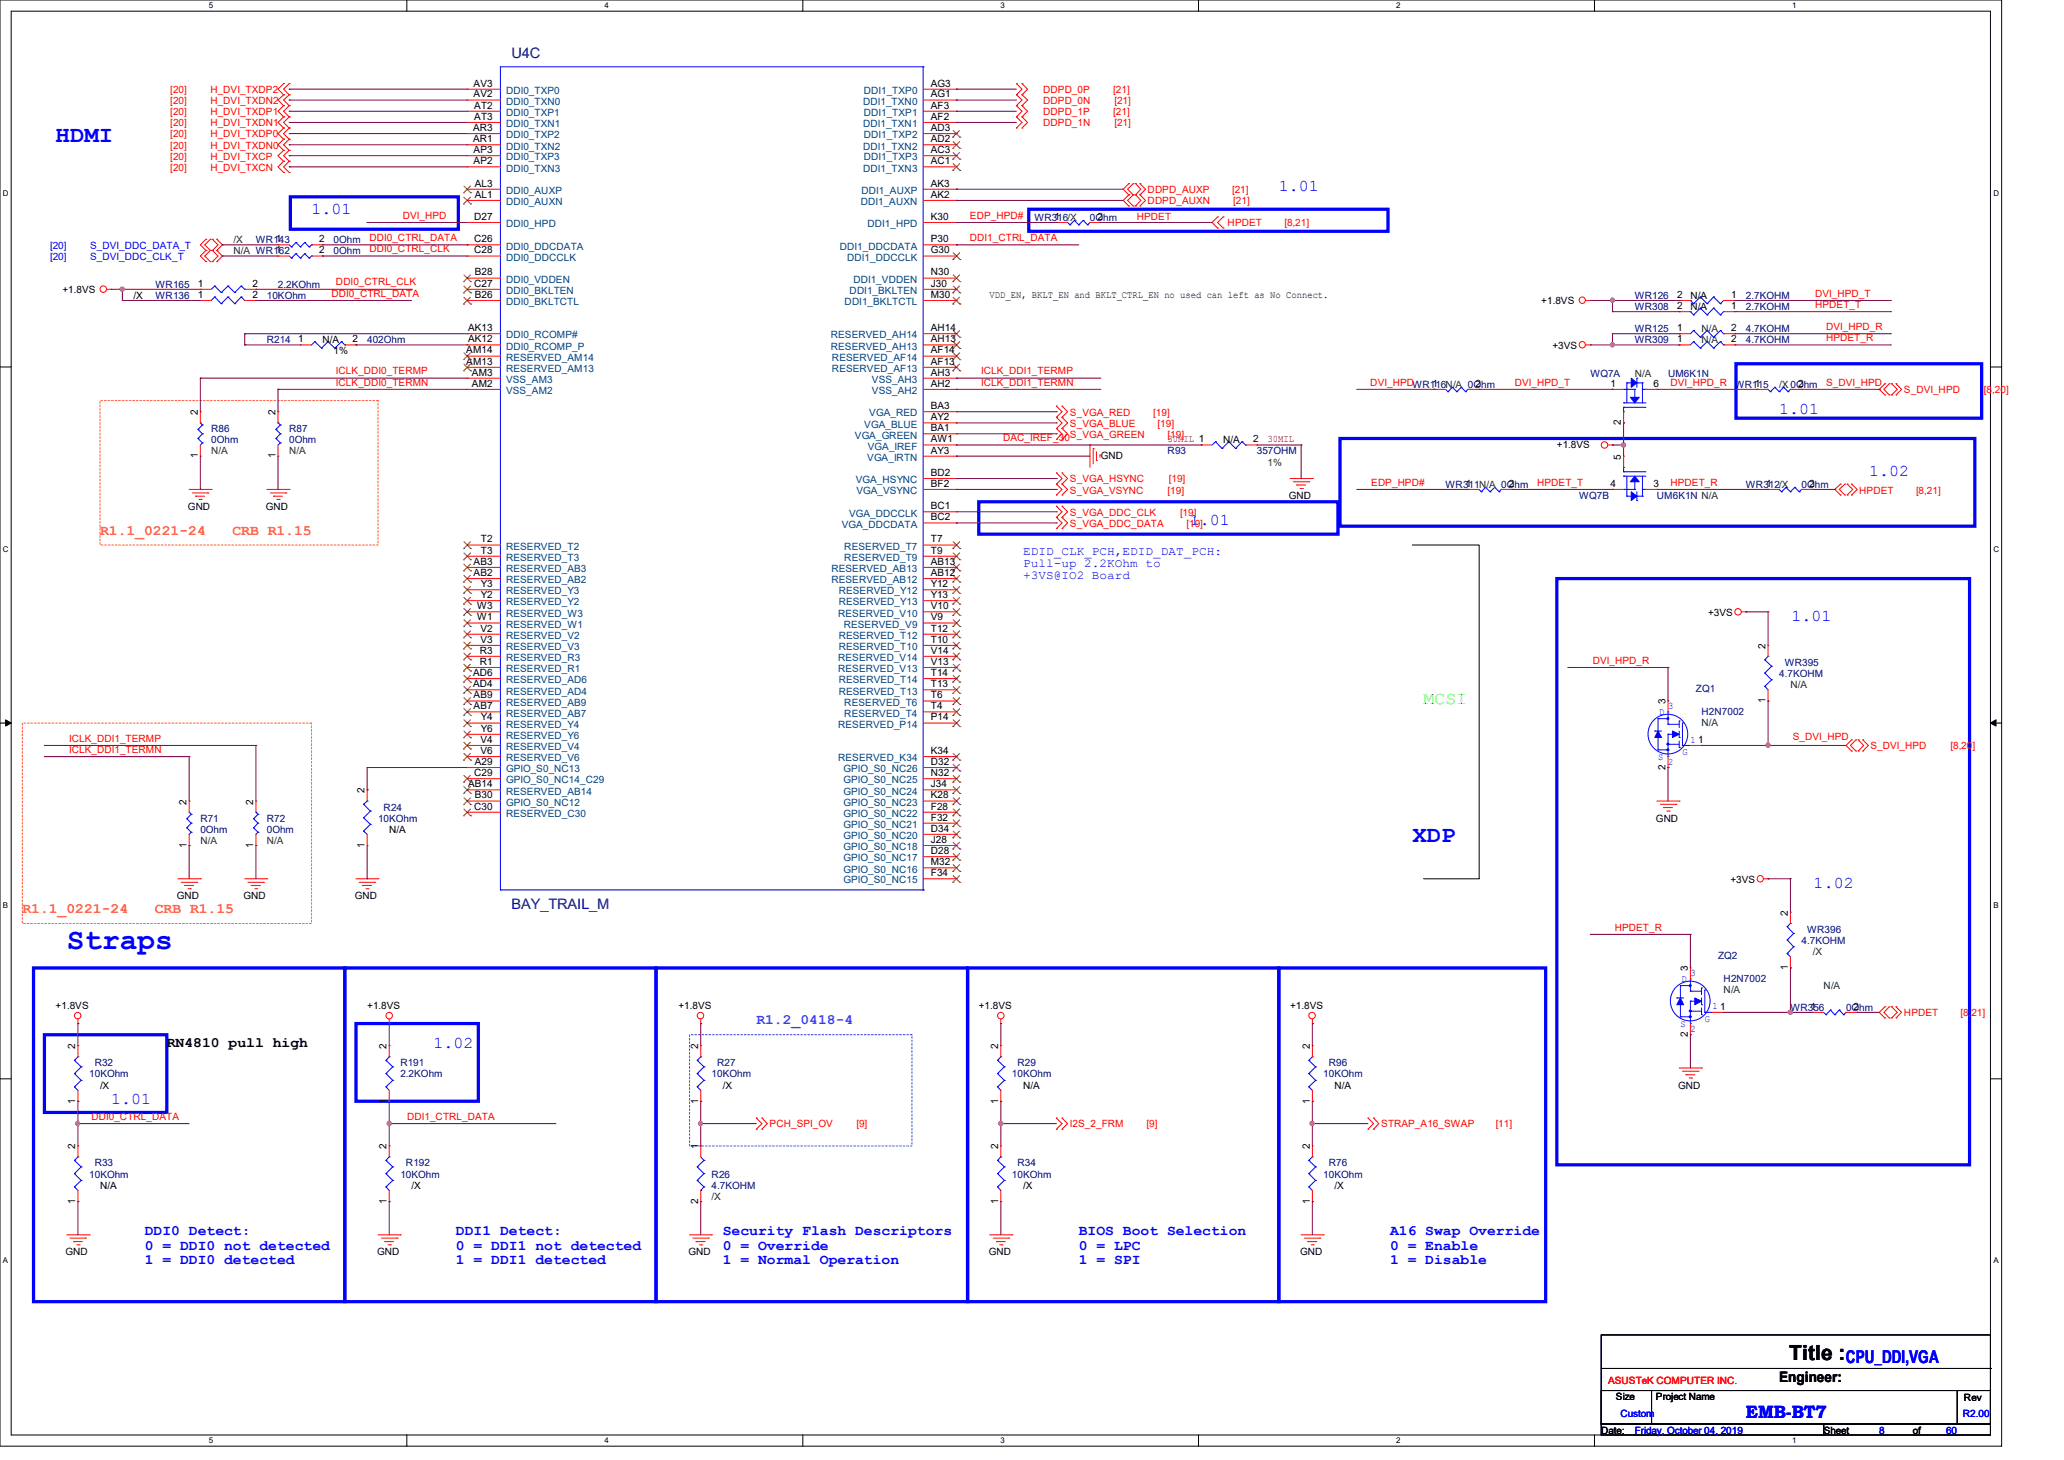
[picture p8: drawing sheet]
<svg xmlns="http://www.w3.org/2000/svg" width="297mm" height="210mm" viewBox="0 0 297 210" stroke-linecap="round" stroke-linejoin="round" font-family="sans-serif">
<defs><g id="words">
<text font-size="4.3" fill="#00f" x="9.6" y="136.4">Straps</text>
<g font-size="3.3" fill="#00f">
<text x="8" y="20.4">HDMI</text>
<text x="203.2" y="121.2">XDP</text>
</g>
<text font-size="3" x="257.5" y="195.6">Title :</text>
<text font-size="2.5" fill="#0f0" x="204.9" y="101.3">MCSI</text>
<g font-size="2.5" fill="#00f">
<text x="265.6" y="196">CPU_DDI,VGA</text>
<text x="251.2" y="204">EMB-BT7</text>
</g>
<g font-size="2.4" fill="#00f">
<text x="184" y="27.5">1.01</text>
<text x="44.8" y="30.7">1.01</text>
<text x="256" y="59.5">1.01</text>
<text x="269" y="68.5">1.02</text>
<text x="171.2" y="75.5">1.01</text>
<text x="257.8" y="89.3">1.01</text>
<text x="261" y="127.7">1.02</text>
<text x="62.4" y="150.8">1.02</text>
<text x="16" y="158.8">1.01</text>
</g>
<g font-size="2.1" fill="#000080">
<text x="73.6" y="8.3">U4C</text>
<text x="73.6" y="130.7">BAY_TRAIL_M</text>
</g>
<g font-size="2.1" fill="#ff8000">
<text x="14.4" y="76.9">R1.1_0221-24</text>
<text x="33.4" y="76.9">CRB R1.15</text>
<text x="3.2" y="131.3">R1.1_0221-24</text>
<text x="22.3" y="131.3">CRB R1.15</text>
</g>
<text font-size="2.1" fill="#0080ff" x="108.8" y="147.3">R1.2_0418-4</text>
<g font-size="2.1">
<text x="24" y="150.5">RN4810 pull high</text>
<text x="256" y="198.8">Engineer:</text>
</g>
<g font-size="2.1" fill="#00f">
<text x="20.8" y="177.7">DDI0 Detect:</text>
<text x="20.8" y="179.8">0 = DDI0 not detected</text>
<text x="65.6" y="177.7">DDI1 Detect:</text>
<text x="65.6" y="179.8">0 = DDI1 not detected</text>
<text x="104" y="177.7">Security Flash Descriptors</text>
<text x="104" y="179.8">0 = Override</text>
<text x="155.2" y="177.7">BIOS Boot Selection</text>
<text x="155.2" y="179.8">0 = LPC</text>
<text x="200" y="177.7">A16 Swap Override</text>
<text x="200" y="179.8">0 = Enable</text>
<text x="20.8" y="181.9">1 = DDI0 detected</text>
<text x="65.6" y="181.9">1 = DDI1 detected</text>
<text x="104" y="181.9">1 = Normal Operation</text>
<text x="155.2" y="181.9">1 = SPI</text>
<text x="200" y="181.9">1 = Disable</text>
</g>
<g font-size="1.7" fill="#00f">
<text x="147.2" y="79.8">EDID_CLK_PCH,EDID_DAT_PCH:</text>
<text x="147.2" y="81.5">Pull-up 2.2KOhm to</text>
<text x="147.2" y="83.3">+3VS@IO2 Board</text>
</g>
<g font-size="1.4" fill="#f00">
<text x="24.5" y="13.4">[20]</text>
<text x="24.5" y="15">[20]</text>
<text x="24.5" y="16.6">[20]</text>
<text x="30.3" y="13.4">H_DVI_TXDP2</text>
<text x="30.3" y="15">H_DVI_TXDN2</text>
<text x="30.3" y="16.6">H_DVI_TXDP1</text>
<text x="150.1" y="13.4">DDPD_0P</text>
<text x="150.1" y="16.6">DDPD_1P</text>
<text x="150.1" y="15">DDPD_0N</text>
<text x="160.2" y="13.4">[21]</text>
<text x="160.2" y="16.6">[21]</text>
<text x="160.4" y="15">[21]</text>
<text x="24.5" y="18.2">[20]</text>
<text x="24.5" y="19.8">[20]</text>
<text x="24.5" y="21.4">[20]</text>
<text x="24.5" y="23">[20]</text>
<text x="30.3" y="18.2">H_DVI_TXDN1</text>
<text x="30.3" y="19.8">H_DVI_TXDP0</text>
<text x="30.3" y="21.4">H_DVI_TXDN0</text>
<text x="30.3" y="23">H_DVI_TXCP</text>
<text x="150.1" y="18.2">DDPD_1N</text>
<text x="160.4" y="18.2">[21]</text>
<text x="24.5" y="24.6">[20]</text>
<text x="30.3" y="24.6">H_DVI_TXCN</text>
<text x="165.1" y="27.8">DDPD_AUXP</text>
<text x="165.1" y="29.4">DDPD_AUXN</text>
<text x="177.3" y="27.8">[21]</text>
<text x="177.5" y="29.4">[21]</text>
<text x="53.2" y="34.7">DDI0_CTRL_DATA</text>
<text x="58" y="31.5">DVI_HPD</text>
<text x="139.6" y="34.7">DDI1_CTRL_DATA</text>
<text x="139.6" y="31.5">EDP_HPD#</text>
<text x="163.6" y="31.7">HPDET</text>
<text x="176.7" y="32.6">HPDET</text>
<text x="184.8" y="32.6">[8,21]</text>
<text x="48.3" y="41.1">DDI0_CTRL_CLK</text>
<text x="53.2" y="36.3">DDI0_CTRL_CLK</text>
<text x="47.7" y="42.7">DDI0_CTRL_DATA</text>
<text x="261.2" y="44.3">HPDET_T</text>
<text x="261.2" y="42.7">DVI_HPD_T</text>
<text x="262.8" y="47.5">DVI_HPD_R</text>
<text x="48.3" y="53.8">ICLK_DDI0_TERMP</text>
<text x="141.2" y="53.8">ICLK_DDI1_TERMP</text>
<text x="262.8" y="49.1">HPDET_R</text>
<text x="48.3" y="55.5">ICLK_DDI0_TERMN</text>
<text x="141.2" y="55.5">ICLK_DDI1_TERMN</text>
<text x="154" y="59.8">S_VGA_RED</text>
<text x="166" y="59.8">[19]</text>
<text x="197.2" y="55.5">DVI_HPDWR116N/A 0Ohm</text>
<text x="218" y="55.5">DVI_HPD_T</text>
<text x="240.4" y="55.5">DVI_HPD_R</text>
<text x="262.8" y="55.5">S_DVI_HPD</text>
<text x="274" y="56.6">S_DVI_HPD</text>
<text x="285.5" y="56.6">[8,20]</text>
<text x="144.4" y="63.5">DAC_IREF_30</text>
<text x="154" y="61.4">S_VGA_BLUE</text>
<text x="154" y="63">S_VGA_GREEN</text>
<text x="166.6" y="61.4">[19]</text>
<text x="168" y="63">[19]</text>
<text x="154" y="69.4">S_VGA_HSYNC</text>
<text x="154" y="71">S_VGA_VSYNC</text>
<text x="168" y="71">[19]</text>
<text x="168.2" y="69.4">[19]</text>
<text x="197.3" y="69.9">EDP_HPD#</text>
<text x="221.2" y="69.9">HPDET_T</text>
<text x="240.4" y="69.9">HPDET_R</text>
<text x="267.5" y="71">HPDET</text>
<text x="275.7" y="71">[8,21]</text>
<text x="154" y="75.8">S_VGA_DDC_DATA</text>
<text x="154" y="74.2">S_VGA_DDC_CLK</text>
<text x="169.8" y="74.2">[19]</text>
<text x="170.7" y="75.8">[19]</text>
<text x="229.2" y="95.5">DVI_HPD_R</text>
<text x="9.9" y="106.7">ICLK_DDI1_TERMP</text>
<text x="258" y="106.5">S_DVI_HPD</text>
<text x="269.2" y="107.8">S_DVI_HPD</text>
<text x="280.7" y="107.8">[8,20]</text>
<text x="9.9" y="108.3">ICLK_DDI1_TERMN</text>
<text x="232.4" y="133.9">HPDET_R</text>
<text x="274" y="146.2">HPDET</text>
<text x="282.1" y="146.2">[8,21]</text>
<text x="13.2" y="161.1">DDI0_CTRL_DATA</text>
<text x="58.6" y="161.1">DDI1_CTRL_DATA</text>
<text x="110.7" y="162.2">PCH_SPI_OV</text>
<text x="123.2" y="162.2">[9]</text>
<text x="154" y="162.2">I2S_2_FRM</text>
<text x="165" y="162.2">[9]</text>
<text x="198.8" y="162.2">STRAP_A16_SWAP</text>
<text x="215.2" y="162.2">[11]</text>
<text x="231.4" y="199.1">ASUSTeK COMPUTER INC.</text>
</g>
<g font-size="1.4">
<text x="68.2" y="12.4">AV3</text>
<text x="68.2" y="14">AV2</text>
<text x="68.2" y="15.6">AT2</text>
<text x="68.2" y="17.2">AT3</text>
<text x="133.9" y="12.4">AG3</text>
<text x="133.9" y="17.2">AF2</text>
<text x="133.9" y="15.6">AF3</text>
<text x="133.9" y="14">AG1</text>
<text x="68.1" y="18.8">AR3</text>
<text x="68.1" y="20.4">AR1</text>
<text x="68.2" y="22">AP3</text>
<text x="68.2" y="23.6">AP2</text>
<text x="133.9" y="18.8">AD3</text>
<text x="133.9" y="20.4">AD2</text>
<text x="133.9" y="23.6">AC1</text>
<text x="133.9" y="22">AC3</text>
<text x="68.3" y="26.8">AL3</text>
<text x="68.3" y="28.4">AL1</text>
<text x="133.9" y="28.4">AK2</text>
<text x="133.9" y="26.8">AK3</text>
<text x="39.7" y="34.8">1</text>
<text x="45.9" y="34.8">2</text>
<text x="68.2" y="31.6">D27</text>
<text x="68.2" y="34.8">C26</text>
<text x="133.9" y="34.8">P30</text>
<text x="133.9" y="31.6">K30</text>
<text x="151.7" y="31.6">1</text>
<text x="157.9" y="31.6">2</text>
<text x="28.5" y="41.2">1</text>
<text x="36.3" y="41.2">2</text>
<text x="39.7" y="36.5">1</text>
<text x="45.9" y="36.5">2</text>
<text x="68.2" y="36.5">C28</text>
<text x="68.2" y="41.2">C27</text>
<text x="68.3" y="39.6">B28</text>
<text x="133.9" y="41.2">J30</text>
<text x="133.9" y="39.6">N30</text>
<text x="133.9" y="36.5">G30</text>
<text x="9" y="42.2">+1.8VS</text>
<text x="19.2" y="43">/X</text>
<text x="28.5" y="42.8">1</text>
<text x="36.3" y="42.8">2</text>
<text x="67.4" y="47.6">AK13</text>
<text x="68.3" y="42.8">B26</text>
<text x="133.9" y="42.8">M30</text>
<text x="133.9" y="47.6">AH14</text>
<text x="142.4" y="42.8">VDD_EN, BKLT_EN and BKLT_CTRL_EN no used can left as No Connect.</text>
<text x="221.8" y="43.8">+1.8VS</text>
<text x="241.3" y="42.8">2</text>
<text x="241.3" y="44.5">2</text>
<text x="241.3" y="47.6">1</text>
<text x="243.2" y="43">N/A</text>
<text x="243.2" y="44.6">N/A</text>
<text x="249.1" y="42.8">1</text>
<text x="249.1" y="44.5">1</text>
<text x="249.1" y="47.6">2</text>
<text x="42.9" y="49.2">1</text>
<text x="46.4" y="49.4">N/A</text>
<text x="48" y="51">1%</text>
<text x="50.7" y="49.2">2</text>
<text x="67.1" y="52.5">AM13</text>
<text x="67.1" y="50.8">AM14</text>
<text x="67.4" y="49.2">AK12</text>
<text x="133.9" y="52.5">AF13</text>
<text x="133.9" y="50.8">AF14</text>
<text x="133.9" y="49.2">AH13</text>
<text x="223.4" y="50.2">+3VS</text>
<text x="241.3" y="49.2">1</text>
<text x="249.1" y="49.2">2</text>
<text x="28.4" y="59.7" transform="rotate(-90 28.4 59.7)">2</text>
<text x="39.6" y="59.7" transform="rotate(-90 39.6 59.7)">2</text>
<text x="67.9" y="54">AM3</text>
<text x="67.9" y="55.6">AM2</text>
<text x="133.9" y="58.8">BA3</text>
<text x="133.9" y="54">AH3</text>
<text x="133.9" y="55.6">AH2</text>
<text x="206.1" y="55.6">1</text>
<text x="212.3" y="55.6">2</text>
<text x="231.7" y="55.6">1</text>
<text x="238" y="55.6">6</text>
<text x="252.5" y="55.6">1</text>
<text x="258.7" y="55.6">2</text>
<text x="28.4" y="65.9" transform="rotate(-90 28.4 65.9)">1</text>
<text x="39.6" y="65.9" transform="rotate(-90 39.6 65.9)">1</text>
<text x="133.9" y="65.2">AY3</text>
<text x="133.9" y="63.6">AW1</text>
<text x="133.9" y="62">BA1</text>
<text x="133.9" y="60.5">AY2</text>
<text x="158.4" y="66">GND</text>
<text x="176" y="63.8">N/A</text>
<text x="180.3" y="63.6">2</text>
<text x="224" y="64.4">+1.8VS</text>
<text x="233.3" y="61.1" transform="rotate(-90 233.3 61.1)">2</text>
<text x="133.9" y="68.5">BD2</text>
<text x="133.9" y="70">BF2</text>
<text x="185.5" y="71.8">GND</text>
<text x="210.9" y="70">1</text>
<text x="217.1" y="70">2</text>
<text x="231.7" y="70">4</text>
<text x="233.3" y="66.1" transform="rotate(-90 233.3 66.1)">5</text>
<text x="238" y="70">3</text>
<text x="254.1" y="70">1</text>
<text x="260.4" y="70">2</text>
<text x="27.1" y="73.4">GND</text>
<text x="38.3" y="73.4">GND</text>
<text x="133.9" y="74.8">BC2</text>
<text x="133.9" y="73.2">BC1</text>
<text x="68.2" y="82.8">AB2</text>
<text x="68.2" y="81.2">AB3</text>
<text x="69.2" y="78">T2</text>
<text x="69.2" y="79.6">T3</text>
<text x="133.9" y="78">T7</text>
<text x="133.9" y="81.2">AB13</text>
<text x="133.9" y="79.6">T9</text>
<text x="133.9" y="82.8">AB12</text>
<text x="68.7" y="87.6">W3</text>
<text x="68.7" y="89.2">W1</text>
<text x="69.2" y="86">Y2</text>
<text x="69.2" y="84.5">Y3</text>
<text x="133.9" y="86">Y13</text>
<text x="133.9" y="84.5">Y12</text>
<text x="133.9" y="89.2">V9</text>
<text x="133.9" y="87.6">V10</text>
<text x="245.8" y="88.6">+3VS</text>
<text x="69" y="94">R3</text>
<text x="69" y="95.6">R1</text>
<text x="69.1" y="90.8">V2</text>
<text x="69.1" y="92.5">V3</text>
<text x="133.9" y="90.8">T12</text>
<text x="133.9" y="94">V14</text>
<text x="133.9" y="92.5">T10</text>
<text x="133.9" y="95.6">V13</text>
<text x="254" y="93.3" transform="rotate(-90 254 93.3)">2</text>
<text x="68.1" y="97.2">AD6</text>
<text x="68.1" y="98.9">AD4</text>
<text x="68.2" y="100.5">AB9</text>
<text x="133.9" y="98.9">T13</text>
<text x="133.9" y="97.2">T14</text>
<text x="133.9" y="100.5">T6</text>
<text x="239.7" y="101.3" transform="rotate(-90 239.7 101.3)">3</text>
<text x="254" y="101.1" transform="rotate(-90 254 101.1)">1</text>
<text x="68.2" y="102">AB7</text>
<text x="69.1" y="106.9">V4</text>
<text x="69.2" y="103.6">Y4</text>
<text x="69.2" y="105.2">Y6</text>
<text x="133.9" y="102">T4</text>
<text x="133.9" y="103.6">P14</text>
<text x="244.3" y="106.9">1</text>
<text x="67.4" y="113.2">AB14</text>
<text x="68.2" y="111.6">C29</text>
<text x="68.3" y="110">A29</text>
<text x="69.1" y="108.5">V6</text>
<text x="133.9" y="108.5">K34</text>
<text x="133.9" y="111.6">N32</text>
<text x="133.9" y="113.2">J34</text>
<text x="133.9" y="110">D32</text>
<text x="239.7" y="110.7" transform="rotate(-90 239.7 110.7)">2</text>
<text x="26.8" y="115.7" transform="rotate(-90 26.8 115.7)">2</text>
<text x="36.5" y="115.7" transform="rotate(-90 36.5 115.7)">2</text>
<text x="52.5" y="114.1" transform="rotate(-90 52.5 114.1)">2</text>
<text x="56" y="119.8">N/A</text>
<text x="68.2" y="116.5">C30</text>
<text x="68.3" y="114.9">B30</text>
<text x="133.9" y="114.9">K28</text>
<text x="133.9" y="118">F32</text>
<text x="133.9" y="116.5">F28</text>
<text x="133.9" y="119.6">D34</text>
<text x="238.3" y="118.2">GND</text>
<text x="26.8" y="121.9" transform="rotate(-90 26.8 121.9)">1</text>
<text x="36.5" y="121.9" transform="rotate(-90 36.5 121.9)">1</text>
<text x="52.5" y="121.9" transform="rotate(-90 52.5 121.9)">1</text>
<text x="133.9" y="124.5">M32</text>
<text x="133.9" y="121.2">J28</text>
<text x="133.9" y="122.9">D28</text>
<text x="25.4" y="129.4">GND</text>
<text x="35.1" y="129.4">GND</text>
<text x="51.1" y="129.4">GND</text>
<text x="133.9" y="126">F34</text>
<text x="249" y="127">+3VS</text>
<text x="257.3" y="131.7" transform="rotate(-90 257.3 131.7)">2</text>
<text x="242.9" y="139.7" transform="rotate(-90 242.9 139.7)">3</text>
<text x="257.3" y="139.5" transform="rotate(-90 257.3 139.5)">1</text>
<text x="8" y="145.1">+1.8VS</text>
<text x="52.8" y="145.1">+1.8VS</text>
<text x="97.6" y="145.1">+1.8VS</text>
<text x="140.8" y="145.1">+1.8VS</text>
<text x="185.6" y="145.1">+1.8VS</text>
<text x="242.9" y="149.1" transform="rotate(-90 242.9 149.1)">2</text>
<text x="247.5" y="145.2">1</text>
<text x="260.5" y="145.2">1</text>
<text x="266.7" y="145.2">2</text>
<text x="10.8" y="150.9" transform="rotate(-90 10.8 150.9)">2</text>
<text x="55.6" y="150.9" transform="rotate(-90 55.6 150.9)">2</text>
<text x="100.5" y="150.9" transform="rotate(-90 100.5 150.9)">2</text>
<text x="143.6" y="150.9" transform="rotate(-90 143.6 150.9)">2</text>
<text x="188.5" y="150.9" transform="rotate(-90 188.5 150.9)">2</text>
<text x="10.8" y="158.8" transform="rotate(-90 10.8 158.8)">1</text>
<text x="14.4" y="156.6">/X</text>
<text x="55.6" y="158.8" transform="rotate(-90 55.6 158.8)">1</text>
<text x="100.5" y="158.8" transform="rotate(-90 100.5 158.8)">1</text>
<text x="104" y="156.6">/X</text>
<text x="143.6" y="158.8" transform="rotate(-90 143.6 158.8)">1</text>
<text x="147.2" y="156.6">N/A</text>
<text x="188.5" y="158.8" transform="rotate(-90 188.5 158.8)">1</text>
<text x="192" y="156.6">N/A</text>
<text x="241.5" y="156.6">GND</text>
<text x="10.8" y="165.3" transform="rotate(-90 10.8 165.3)">2</text>
<text x="55.6" y="165.3" transform="rotate(-90 55.6 165.3)">2</text>
<text x="100.5" y="165.3" transform="rotate(-90 100.5 165.3)">1</text>
<text x="143.6" y="165.3" transform="rotate(-90 143.6 165.3)">2</text>
<text x="188.5" y="165.3" transform="rotate(-90 188.5 165.3)">2</text>
<text x="10.8" y="173.1" transform="rotate(-90 10.8 173.1)">1</text>
<text x="14.4" y="171">N/A</text>
<text x="55.6" y="173.1" transform="rotate(-90 55.6 173.1)">1</text>
<text x="59.2" y="171">/X</text>
<text x="100.5" y="173.1" transform="rotate(-90 100.5 173.1)">2</text>
<text x="143.6" y="173.1" transform="rotate(-90 143.6 173.1)">1</text>
<text x="147.2" y="171">/X</text>
<text x="188.5" y="173.1" transform="rotate(-90 188.5 173.1)">1</text>
<text x="192" y="171">/X</text>
<text x="9.4" y="180.6">GND</text>
<text x="54.3" y="180.6">GND</text>
<text x="99.1" y="180.6">GND</text>
<text x="142.3" y="180.6">GND</text>
<text x="187.1" y="180.6">GND</text>
<text x="232.5" y="201.4">Size</text>
<text x="238.3" y="201.4">Project Name</text>
<text x="282.6" y="201.6">Rev</text>
<text x="230.4" y="206.2">Date:</text>
<text x="262.4" y="206.2">Sheet</text>
<text x="275.3" y="206.2">of</text>
</g>
<g font-size="1.4" fill="#004080">
<text x="72.8" y="13.5">DDI0_TXP0</text>
<text x="72.8" y="15.1">DDI0_TXN0</text>
<text x="72.8" y="16.7">DDI0_TXP1</text>
<text x="124.2" y="15.1">DDI1_TXN0</text>
<text x="124.3" y="13.5">DDI1_TXP0</text>
<text x="124.3" y="16.7">DDI1_TXP1</text>
<text x="72.8" y="18.3">DDI0_TXN1</text>
<text x="72.8" y="19.9">DDI0_TXP2</text>
<text x="72.8" y="23.1">DDI0_TXP3</text>
<text x="72.8" y="21.5">DDI0_TXN2</text>
<text x="124.2" y="18.3">DDI1_TXN1</text>
<text x="124.2" y="21.5">DDI1_TXN2</text>
<text x="124.3" y="19.9">DDI1_TXP2</text>
<text x="124.3" y="23.1">DDI1_TXP3</text>
<text x="72.8" y="24.7">DDI0_TXN3</text>
<text x="72.8" y="27.9">DDI0_AUXP</text>
<text x="72.8" y="29.5">DDI0_AUXN</text>
<text x="123.9" y="29.5">DDI1_AUXN</text>
<text x="124" y="27.9">DDI1_AUXP</text>
<text x="124.2" y="24.7">DDI1_TXN3</text>
<text x="72.8" y="32.7">DDI0_HPD</text>
<text x="72.8" y="35.9">DDI0_DDCDATA</text>
<text x="120.9" y="35.9">DDI1_DDCDATA</text>
<text x="124.8" y="32.7">DDI1_HPD</text>
<text x="72.8" y="37.5">DDI0_DDCCLK</text>
<text x="72.8" y="40.7">DDI0_VDDEN</text>
<text x="121.9" y="37.5">DDI1_DDCCLK</text>
<text x="122.8" y="40.7">DDI1_VDDEN</text>
<text x="72.8" y="42.3">DDI0_BKLTEN</text>
<text x="72.8" y="43.9">DDI0_BKLTCTL</text>
<text x="121.5" y="43.9">DDI1_BKLTCTL</text>
<text x="122.3" y="42.3">DDI1_BKLTEN</text>
<text x="72.8" y="53.5">RESERVED_AM13</text>
<text x="72.8" y="51.9">RESERVED_AM14</text>
<text x="72.8" y="48.7">DDI0_RCOMP#</text>
<text x="72.8" y="50.3">DDI0_RCOMP_P</text>
<text x="119.5" y="50.3">RESERVED_AH13</text>
<text x="119.5" y="48.7">RESERVED_AH14</text>
<text x="119.7" y="53.5">RESERVED_AF13</text>
<text x="119.7" y="51.9">RESERVED_AF14</text>
<text x="72.8" y="55.1">VSS_AM3</text>
<text x="72.8" y="56.7">VSS_AM2</text>
<text x="125.1" y="59.9">VGA_RED</text>
<text x="125.5" y="55.1">VSS_AH3</text>
<text x="125.5" y="56.7">VSS_AH2</text>
<text x="123" y="63.1">VGA_GREEN</text>
<text x="124.4" y="61.5">VGA_BLUE</text>
<text x="124.9" y="64.7">VGA_IREF</text>
<text x="123.1" y="69.5">VGA_HSYNC</text>
<text x="123.2" y="71.1">VGA_VSYNC</text>
<text x="124.8" y="66.3">VGA_IRTN</text>
<text x="121.1" y="75.9">VGA_DDCDATA</text>
<text x="122.2" y="74.3">VGA_DDCCLK</text>
<text x="72.8" y="79.1">RESERVED_T2</text>
<text x="72.8" y="83.9">RESERVED_AB2</text>
<text x="72.8" y="82.3">RESERVED_AB3</text>
<text x="72.8" y="80.7">RESERVED_T3</text>
<text x="119.6" y="82.3">RESERVED_AB13</text>
<text x="119.6" y="83.9">RESERVED_AB12</text>
<text x="121.5" y="79.1">RESERVED_T7</text>
<text x="121.5" y="80.7">RESERVED_T9</text>
<text x="72.8" y="88.7">RESERVED_W3</text>
<text x="72.8" y="87.1">RESERVED_Y2</text>
<text x="72.8" y="85.5">RESERVED_Y3</text>
<text x="120.6" y="88.7">RESERVED_V10</text>
<text x="120.7" y="87.1">RESERVED_Y13</text>
<text x="120.7" y="85.5">RESERVED_Y12</text>
<text x="72.8" y="90.3">RESERVED_W1</text>
<text x="72.8" y="91.9">RESERVED_V2</text>
<text x="72.8" y="95.1">RESERVED_R3</text>
<text x="72.8" y="93.5">RESERVED_V3</text>
<text x="120.6" y="95.1">RESERVED_V14</text>
<text x="120.7" y="91.9">RESERVED_T12</text>
<text x="120.7" y="93.5">RESERVED_T10</text>
<text x="121.4" y="90.3">RESERVED_V9</text>
<text x="72.8" y="96.7">RESERVED_R1</text>
<text x="72.8" y="98.3">RESERVED_AD6</text>
<text x="72.8" y="99.9">RESERVED_AD4</text>
<text x="72.8" y="101.5">RESERVED_AB9</text>
<text x="120.6" y="96.7">RESERVED_V13</text>
<text x="120.7" y="99.9">RESERVED_T13</text>
<text x="120.7" y="98.3">RESERVED_T14</text>
<text x="121.5" y="101.5">RESERVED_T6</text>
<text x="72.8" y="103.1">RESERVED_AB7</text>
<text x="72.8" y="104.7">RESERVED_Y4</text>
<text x="72.8" y="106.3">RESERVED_Y6</text>
<text x="72.8" y="107.9">RESERVED_V4</text>
<text x="120.6" y="104.7">RESERVED_P14</text>
<text x="121.5" y="103.1">RESERVED_T4</text>
<text x="72.8" y="109.5">RESERVED_V6</text>
<text x="72.8" y="111.1">GPIO_S0_NC13</text>
<text x="72.8" y="112.7">GPIO_S0_NC14_C29</text>
<text x="120.6" y="109.5">RESERVED_K34</text>
<text x="121.4" y="112.7">GPIO_S0_NC25</text>
<text x="121.4" y="111.1">GPIO_S0_NC26</text>
<text x="72.8" y="114.3">RESERVED_AB14</text>
<text x="72.8" y="115.9">GPIO_S0_NC12</text>
<text x="72.8" y="117.5">RESERVED_C30</text>
<text x="121.4" y="115.9">GPIO_S0_NC23</text>
<text x="121.4" y="114.3">GPIO_S0_NC24</text>
<text x="121.4" y="119.1">GPIO_S0_NC21</text>
<text x="121.4" y="117.5">GPIO_S0_NC22</text>
<text x="121.4" y="125.5">GPIO_S0_NC16</text>
<text x="121.4" y="122.3">GPIO_S0_NC18</text>
<text x="121.4" y="120.7">GPIO_S0_NC20</text>
<text x="121.4" y="123.9">GPIO_S0_NC17</text>
<text x="121.4" y="127.1">GPIO_S0_NC15</text>
</g>
<g font-size="1.4" fill="#00f">
<text x="7.2" y="35.8">[20]</text>
<text x="13" y="35.8">S_DVI_DDC_DATA_T</text>
<text x="7.2" y="37.4">[20]</text>
<text x="13" y="37.4">S_DVI_DDC_CLK_T</text>
<text x="238.8" y="102.8">D</text>
<text x="240" y="102">3</text>
<text x="243.2" y="106.8">1</text>
<text x="238.6" y="109.4">S</text>
<text x="240" y="110">2</text>
<text x="242.1" y="108.6">G</text>
<text x="242" y="141.2">D</text>
<text x="243.2" y="140.4">3</text>
<text x="241.8" y="147.8">S</text>
<text x="243.2" y="148.4">2</text>
<text x="245.3" y="147">G</text>
<text x="246.4" y="145.2">1</text>
<text x="233.2" y="203.8">Custom</text>
<text x="282.4" y="203.8">R2.00</text>
<text x="235.2" y="206.2">Friday, October 04, 2019</text>
<text x="270.4" y="206.2">8</text>
<text x="280" y="206.2">60</text>
</g>
<g font-size="1.4" fill="#008000">
<text x="33.6" y="35">/X</text>
<text x="33.6" y="36.6">N/A WR162</text>
<text x="244.9" y="47.8">N/A</text>
<text x="244.9" y="49.4">N/A</text>
<text x="235.2" y="54.2">N/A</text>
<text x="256" y="55.8">/X 0Ohm</text>
<text x="30.4" y="65.4">N/A</text>
<text x="41.6" y="65.4">N/A</text>
<text x="182.4" y="67">1%</text>
<text x="257.6" y="99">N/A</text>
<text x="244.9" y="104.4">N/A</text>
<text x="28.8" y="121.4">N/A</text>
<text x="38.4" y="121.4">N/A</text>
<text x="260.9" y="137.4">/X</text>
<text x="248" y="142.8">N/A</text>
<text x="262.4" y="142.2">N/A</text>
<text x="102.4" y="172.6">/X</text>
</g>
<g font-size="1.4" fill="#000080">
<text x="36.8" y="35">WR143</text>
<text x="48" y="35">0Ohm</text>
<text x="148.8" y="31.8">WR316/X</text>
<text x="156.8" y="31.8">0Ohm</text>
<text x="22.4" y="41.4">WR165</text>
<text x="40" y="41.4">2.2KOhm</text>
<text x="48" y="36.6">0Ohm</text>
<text x="22.4" y="43">WR136</text>
<text x="38.4" y="43">10KOhm</text>
<text x="235.2" y="43">WR126</text>
<text x="235.2" y="44.6">WR308</text>
<text x="235.2" y="47.8">WR125</text>
<text x="251.2" y="43">2.7KOHM</text>
<text x="251.2" y="44.6">2.7KOHM</text>
<text x="251.2" y="47.8">4.7KOHM</text>
<text x="38.4" y="49.4">R214</text>
<text x="52.8" y="49.4">402Ohm</text>
<text x="235.2" y="49.4">WR309</text>
<text x="251.2" y="49.4">4.7KOHM</text>
<text x="228.9" y="54.2">WQ7A</text>
<text x="240" y="54.2">UM6K1N</text>
<text x="249.6" y="55.8">WR115</text>
<text x="30.4" y="62.2">R86</text>
<text x="30.4" y="63.8">0Ohm</text>
<text x="41.6" y="62.2">R87</text>
<text x="41.6" y="63.8">0Ohm</text>
<text x="168" y="65.4">R93</text>
<text x="180.9" y="65.4">357OHM</text>
<text x="208" y="70.2">WR311N/A 0Ohm</text>
<text x="227.2" y="71.8">WQ7B</text>
<text x="238.4" y="71.8">UM6K1N N/A</text>
<text x="251.2" y="70.2">WR312/X</text>
<text x="259.2" y="70.2">0Ohm</text>
<text x="256.8" y="95.8">WR395</text>
<text x="244.1" y="99.6">ZQ1</text>
<text x="256" y="97.4">4.7KOHM</text>
<text x="244.9" y="102.8">H2N7002</text>
<text x="28.8" y="118.2">R71</text>
<text x="28.8" y="119.8">0Ohm</text>
<text x="38.4" y="118.2">R72</text>
<text x="38.4" y="119.8">0Ohm</text>
<text x="54.4" y="118.2">10KOhm</text>
<text x="55.2" y="116.6">R24</text>
<text x="259.3" y="135.8">4.7KOHM</text>
<text x="260.1" y="134.2">WR396</text>
<text x="247.2" y="138">ZQ2</text>
<text x="248" y="141.2">H2N7002</text>
<text x="257.6" y="145.4">WR356</text>
<text x="265.6" y="145.4">0Ohm</text>
<text x="12.8" y="155">10KOhm</text>
<text x="13.6" y="153.4">R32</text>
<text x="57.6" y="153.4">R191</text>
<text x="57.6" y="155">2.2KOhm</text>
<text x="102.4" y="155">10KOhm</text>
<text x="103.2" y="153.4">R27</text>
<text x="145.6" y="155">10KOhm</text>
<text x="146.4" y="153.4">R29</text>
<text x="190.4" y="155">10KOhm</text>
<text x="191.2" y="153.4">R96</text>
<text x="13.6" y="167.8">R33</text>
<text x="58.4" y="167.8">R192</text>
<text x="146.4" y="167.8">R34</text>
<text x="191.2" y="167.8">R76</text>
<text x="12.8" y="169.4">10KOhm</text>
<text x="57.6" y="169.4">10KOhm</text>
<text x="102.4" y="169.4">R26</text>
<text x="102.4" y="171">4.7KOHM</text>
<text x="145.6" y="169.4">10KOhm</text>
<text x="190.4" y="169.4">10KOhm</text>
</g>
<g font-size="1.4" fill="#800000">
<text x="168" y="63.6">30MIL 1</text>
<text x="182.4" y="63.6">30MIL</text>
</g>
<g font-size="1.1">
<text x="30.1" y="1.1">5</text>
<text x="87" y="1.1">4</text>
<text x="144" y="1.1">3</text>
<text x="200.9" y="1.1">2</text>
<text x="257.9" y="1.1">1</text>
<text x=".4" y="28.2">D</text>
<text x="286.9" y="28.2">D</text>
<text x=".4" y="79.3">C</text>
<text x="286.9" y="79.3">C</text>
<text x=".4" y="130.6">B</text>
<text x="286.9" y="130.6">B</text>
<text x=".4" y="181.7">A</text>
<text x="286.9" y="181.7">A</text>
<text x="30.1" y="207.6">5</text>
<text x="87" y="207.6">4</text>
<text x="144" y="207.6">3</text>
<text x="200.9" y="207.6">2</text>
<text x="257.9" y="207.6">1</text>
</g>
</g></defs>
<path d="M0 0h288v208h-288zM1.6 1.6h284.8v204.8h-284.8z" fill="none" stroke="#000" stroke-width=".14"/>
<g fill="#fff">
<path d="M30.1 .2h.5v1.2h-.5z"/>
<path d="M30.1 206.6h.5v1.2h-.5z"/>
</g>
<path d="M58.5 0v1.6M58.5 206.4v1.6" fill="none" stroke="#000" stroke-width=".14"/>
<g fill="#fff">
<path d="M87 .2h.6v1.2h-.6z"/>
<path d="M87 206.6h.6v1.2h-.6z"/>
</g>
<path d="M115.5 0v1.6M115.5 206.4v1.6" fill="none" stroke="#000" stroke-width=".14"/>
<g fill="#fff">
<path d="M144 .2h.6v1.2h-.6z"/>
<path d="M144 206.6h.6v1.2h-.6z"/>
</g>
<path d="M172.5 0v1.6M172.5 206.4v1.6" fill="none" stroke="#000" stroke-width=".14"/>
<g fill="#fff">
<path d="M200.9 .2h.6v1.2h-.6z"/>
<path d="M200.9 206.6h.6v1.2h-.6z"/>
</g>
<path d="M229.4 0v1.6M229.4 206.4v1.6" fill="none" stroke="#000" stroke-width=".14"/>
<g fill="#fff">
<path d="M257.9 .2h.6v1.2h-.6z"/>
<path d="M257.9 206.6h.6v1.2h-.6z"/>
<path d="M.4 27.2h.8v1.2h-.8z"/>
<path d="M286.9 27.2h.7v1.2h-.7z"/>
<path d="M.4 78.4h.8v1.1h-.8z"/>
<path d="M286.9 78.4h.7v1.1h-.7z"/>
</g>
<path d="M0 52.8h1.6M286.4 52.8h1.6" fill="none" stroke="#000" stroke-width=".14"/>
<g fill="#fff">
<path d="M.4 129.6h.7v1.2h-.7z"/>
<path d="M286.9 129.6h.7v1.2h-.7z"/>
</g>
<path d="M0 104h1.6M286.4 104h1.6" fill="none" stroke="#000" stroke-width=".14"/>
<path d="M.8 103.5l.8 .5-.8 .4zM286.4 104l.8-.5v.9z" fill="#000" stroke="#000" stroke-width=".14"/>
<g fill="#fff">
<path d="M.4 180.8h.7v1.1h-.7z"/>
<path d="M286.9 180.8h.7v1.1h-.7z"/>
</g>
<path d="M203.2 78.4h9.7v48h-8M0 155.2h1.6M286.4 155.2h1.6M230.4 192h56v12.9h-56zM230.4 196.8h56M286.4 196.8h.1M230.4 200h7.3v4.9h-7.3zM230.4 204.9h32v1.5h-32zM237.8 200h43.8M262.4 204.9h24v1.5h-24zM281.6 200h4.8v4.9h-4.8zM281.6 200h.1" fill="none" stroke="#000" stroke-width=".14"/>
<path d="M14.4 57.6h40v20.8h-40zM3.2 104h41.6v28.8h-41.6z" fill="none" stroke="#ff8000" stroke-width=".14" stroke-dasharray=".3 .3"/>
<path d="M99.2 148.8h32v16h-32z" fill="none" stroke="#0080ff" stroke-width=".14" stroke-dasharray=".3 .3"/>
<g fill="none" stroke="#00f" stroke-width=".47">
<path d="M41.8 28.3h24.2v4.7h-24.2zM148 30.1h51.7v3.2h-51.7zM249.8 52.3h35.4v7.9h-35.4zM140.8 72.2h51.7v4.6h-51.7zM192.8 63.1h91.4v12.6h-91.4zM224 83.2h59.4v84.4h-59.4zM4.8 139.2h44.8v48h-44.8zM49.6 139.2h44.8v48h-44.8zM94.4 139.2h44.8v48h-44.8zM139.2 139.2h44.8v48h-44.8zM184 139.2h38.4v48h-38.4zM6.4 148.8h17.6v11.2h-17.6z"/>
<path d="M51.2 147.2h17.6v11.2h-17.6z"/>
</g>
<g fill="none" stroke="#f00" stroke-width=".14">
<path d="M40.8 12h.1M40.8 13.6h.1M40.8 15.2h.1M40.8 16.8h.1M40.8 18.4h.1M40.8 12l-.8 .8 .8 .8M40.8 13.6l-.8 .8 .8 .8M40.8 15.2l-.8 .8 .8 .8M40.8 16.8l-.8 .8 .8 .8M40.8 18.4l-.8 .8 .8 .8M41.6 12h.1M41.6 13.6h.1"/>
<path d="M41.6 15.2h.1M41.6 16.8h.1M41.6 18.4h.1M41.6 12l-.8 .8 .8 .8M41.6 13.6l-.8 .8 .8 .8M41.6 15.2l-.8 .8 .8 .8M41.6 16.8l-.8 .8 .8 .8M41.6 18.4l-.8 .8 .8 .8M67.2 12.8h.1M67.2 14.4h.1M67.2 16h.1M67.2 17.6h.1"/>
<path d="M67.2 19.2h.1M67.2 12.8h4.8M67.2 17.6h4.8M67.2 16h4.8M67.2 14.4h4.8M67.2 19.2h4.8M132.8 12.8h4.8M132.8 17.6h4.8M132.8 16h4.8M132.8 14.4h4.8M132.8 19.2h4.8M137.6 12.8h.1"/>
<path d="M137.6 17.6h.1M137.6 16h.1M137.6 14.4h.1M137.6 19.2h.1M146.3 12h.1M146.3 13.6h.1M146.3 15.2h.1M146.3 16.8h.1M146.3 18.4h.1M146.3 12l.8 .8-.8 .8M146.3 15.2l.8 .8-.8 .8M146.3 16.8l.8 .8-.8 .8"/>
<path d="M146.3 13.6l.8 .8-.8 .8M147.1 12h.1M147.1 13.6h.1M147.1 15.2h.1M147.1 16.8h.1M147.1 18.4h.1M147.1 12l.8 .8-.8 .8M147.1 15.2l.8 .8-.8 .8M147.1 16.8l.8 .8-.8 .8M147.1 13.6l.8 .8-.8 .8M29.6 34.4h.1M29.6 36h.1"/>
<path d="M29.6 37.6h.1M29.6 34.4l-.8 .8 .8 .8M29.6 36l-.8 .8 .8 .8M30.3 36h.1M30.3 34.4h.1M30.3 37.6h.1M30.3 34.4l-.8 .8 .8 .8M30.3 36l-.8 .8 .8 .8M30.6 36h.1M30.6 34.4h.1M30.6 37.6h.1M30.6 34.4l.8 .8-.8 .8"/>
<path d="M30.6 36l.8 .8-.8 .8M31.2 34.4h.1M31.2 36h.1M31.2 37.6h.1M31.2 34.4l.8 .8-.8 .8M31.2 36l.8 .8-.8 .8M40 36.8h.1M40 35.2h.1M40 35.2h1.6M40 36.8h1.6M40.8 20h.1M40.8 21.6h.1"/>
<path d="M40.8 23.2h.1M40.8 24.8h.1M40.8 20l-.8 .8 .8 .8M40.8 21.6l-.8 .8 .8 .8M40.8 23.2l-.8 .8 .8 .8M41.6 20h.1M41.6 21.6h.1M41.6 23.2h.1M41.6 24.8h.1M41.6 20l-.8 .8 .8 .8M41.6 21.6l-.8 .8 .8 .8M41.6 23.2l-.8 .8 .8 .8"/>
<path d="M44.8 35.2h1.6M44.8 36.8h1.6M46.4 36.8h.1M46.4 35.2h.1M67.2 32h.1M67.2 22.4h.1M67.2 20.8h.1M67.2 24h.1M67.2 27.2h.1M67.2 28.8h.1M67.2 35.2h.1M67.2 36.8h.1"/>
<path d="M67.2 32h4.8M67.2 22.4h4.8M67.2 20.8h4.8M67.2 24h4.8M67.2 27.2h4.8M67.2 28.8h4.8M67.2 35.2h4.8M67.2 36.8h4.8M132.8 32h4.8M132.8 22.4h4.8M132.8 20.8h4.8M132.8 24h4.8"/>
<path d="M132.8 27.2h4.8M132.8 28.8h4.8M132.8 35.2h4.8M132.8 36.8h4.8M137.6 20.8h.1M137.6 36.8h.1M137.6 35.2h.1M137.6 32h.1M137.6 28.8h.1M137.6 27.2h.1M137.6 24h.1M137.6 22.4h.1"/>
<path d="M152 32h.1M152 32h1.6M156.8 32h1.6M158.4 32h.1M162.4 28h.1M162.4 26.4h.1M162.4 29.6h.1M162.4 26.4l-.8 .8 .8 .8M162.4 28l-.8 .8 .8 .8M163.1 26.4h.1M163.1 28h.1M163.1 29.6h.1"/>
<path d="M163.1 26.4l-.8 .8 .8 .8M163.1 28l-.8 .8 .8 .8M163.4 26.4h.1M163.4 28h.1M163.4 29.6h.1M163.4 26.4l.8 .8-.8 .8M163.4 28l.8 .8-.8 .8M164 28h.1M164 26.4h.1M164 29.6h.1M164 26.4l.8 .8-.8 .8M164 28l.8 .8-.8 .8"/>
<path d="M175.2 32.8h.1M175.2 31.2h.1M175.2 31.2l-.8 .8 .8 .8M176 31.2h.1M176 32.8h.1M176 31.2l-.8 .8 .8 .8M15.4 41.6h.6M16 41.6h.1M28.8 59.2h.1M28.8 41.6h.1M28.8 43.2h.1M28.8 43.2h1.6"/>
<path d="M28.8 41.6h1.6M28.8 59.2v1.6M35.2 43.2h1.6M35.2 41.6h1.6M36.8 41.6h.1M36.8 43.2h.1M40 59.2h.1M40 59.2v1.6M43.2 49.6h.1M43.2 49.6h1.6M49.6 49.6h1.6M51.2 49.6h.1"/>
<path d="M67.2 41.6h.1M67.2 40h.1M67.2 52.8h.1M67.2 43.2h.1M67.2 51.2h.1M67.2 54.4h.1M67.2 56h.1M67.2 48h.1M67.2 49.6h.1M67.2 43.2h4.8M67.2 49.6h4.8M67.2 41.6h4.8"/>
<path d="M67.2 40h4.8M67.2 52.8h4.8M67.2 51.2h4.8M67.2 48h4.8M67.2 54.4h4.8M67.2 56h4.8M132.8 43.2h4.8M132.8 49.6h4.8M132.8 41.6h4.8M132.8 40h4.8M132.8 52.8h4.8M132.8 59.2h4.8"/>
<path d="M132.8 51.2h4.8M132.8 48h4.8M132.8 54.4h4.8M132.8 56h4.8M137.6 59.2h.1M137.6 43.2h.1M137.6 41.6h.1M137.6 40h.1M137.6 52.8h.1M137.6 51.2h.1M137.6 49.6h.1M137.6 48h.1"/>
<path d="M137.6 54.4h.1M137.6 56h.1M152 58.4h.1M152 58.4l.8 .8-.8 .8M152.8 58.4h.1M152.8 58.4l.8 .8-.8 .8M206.4 56h.1M206.4 56h1.6M211.2 56h1.7M212.9 56h.1M228.2 43.2h.7M228.2 49.6h.7"/>
<path d="M228.9 43.2h.1M228.9 49.6h.1M232 56h.1M232 56h1.6M233.6 59.2v1.6M236.9 56h1.5M238.4 56h.1M241.6 43.2h.1M241.6 49.6h.1M241.6 44.8h.1M241.6 48h.1M241.6 43.2h1.6"/>
<path d="M241.6 49.6h1.6M241.6 48h1.6M241.6 44.8h1.6M248 43.2h1.6M248 49.6h1.6M248 48h1.6M248 44.8h1.6M249.6 43.2h.1M249.6 49.6h.1M249.6 44.8h.1M249.6 48h.1M252.9 56h.1"/>
<path d="M252.9 56h1.5M257.6 56h1.6M259.2 56h.1M271.2 56.8h.1M271.2 55.2h.1M271.2 55.2l-.8 .8 .8 .8M271.9 55.2h.1M271.9 56.8h.1M271.9 55.2l-.8 .8 .8 .8M272.2 55.2h.1M272.2 56.8h.1M272.2 55.2l.8 .8-.8 .8"/>
<path d="M272.8 56.8h.1M272.8 55.2h.1M272.8 55.2l.8 .8-.8 .8M27.2 70.4h3.2M27.7 70.9h2.2M28.2 71.4h.1M28.2 71.4h1.3M28.7 71.8h.3M28.8 65.6h.1M28.8 64v1.6M29 71.8h.1M29.9 70.9h.1"/>
<path d="M30.4 70.4h.1M38.4 70.4h3.2M38.9 70.9h2.2M39.4 71.4h.1M39.4 71.4h1.2M39.8 71.8h.4M40 65.6h.1M40 64v1.6M40.2 71.8h.1M41.1 70.9h.1M41.6 70.4h.1M67.2 78.4h.1"/>
<path d="M67.2 78.4h4.8M132.8 70.4h4.8M132.8 68.8h4.8M132.8 64h4.8M132.8 65.6h4.8M132.8 62.4h4.8M132.8 78.4h4.8M132.8 60.8h4.8M132.8 75.2h4.8M132.8 73.6h4.8M137.6 68.8h.1M137.6 65.6h.1"/>
<path d="M137.6 64h.1M137.6 62.4h.1M137.6 60.8h.1M137.6 75.2h.1M137.6 73.6h.1M137.6 70.4h.1M137.6 78.4h.1M152 69.6h.1M152 68h.1M152 71.2h.1M152 76h.1M152 74.4h.1"/>
<path d="M152 72.8h.1M152 60h.1M152 61.6h.1M152 63.2h.1M152 68l.8 .8-.8 .8M152 69.6l.8 .8-.8 .8M152 74.4l.8 .8-.8 .8M152 72.8l.8 .8-.8 .8M152 60l.8 .8-.8 .8M152 61.6l.8 .8-.8 .8M152.8 69.6h.1M152.8 68h.1"/>
<path d="M152.8 71.2h.1M152.8 76h.1M152.8 74.4h.1M152.8 72.8h.1M152.8 60h.1M152.8 61.6h.1M152.8 63.2h.1M152.8 68l.8 .8-.8 .8M152.8 69.6l.8 .8-.8 .8M152.8 74.4l.8 .8-.8 .8M152.8 72.8l.8 .8-.8 .8M152.8 60l.8 .8-.8 .8"/>
<path d="M152.8 61.6l.8 .8-.8 .8M156.8 64h.1M156.8 64v3.2M157.3 64.5h.1M157.3 64.5v2.2M157.8 66.3h.1M157.8 65v1.3M158.3 65.4h.1M158.3 65.4v.4M172.8 64h.1M172.8 64h1.6M179.2 64h1.6"/>
<path d="M180.8 64h.1M185.6 68.8h3.2M186.1 69.3h2.2M186.6 69.8h.1M186.6 69.8h1.3M187.1 70.3h.3M187.4 70.3h.1M188.3 69.3h.1M188.8 68.8h.1M211.2 70.4h.1M211.2 70.4h1.7M216 70.4h1.6"/>
<path d="M217.6 70.4h.1M231.4 64h.6M232 64h.1M232 70.4h.1M232 70.4h1.6M233.6 60.8h.1M233.6 65.6h.1M233.6 65.6v1.6M236.9 70.4h1.5M238.4 70.4h.1M254.4 70.4h.1M254.4 70.4h1.6"/>
<path d="M259.2 70.4h1.7M260.9 70.4h.1M264.8 71.2h.1M264.8 69.6h.1M264.8 69.6l-.8 .8 .8 .8M265.5 69.6h.1M265.5 71.2h.1M265.5 69.6l-.8 .8 .8 .8M265.8 69.6h.1M265.8 71.2h.1M265.8 69.6l.8 .8-.8 .8M266.4 71.2h.1"/>
<path d="M266.4 69.6h.1M266.4 69.6l.9 .8-.9 .8M67.2 88h.1M67.2 89.6h.1M67.2 91.2h.1M67.2 94.4h.1M67.2 92.8h.1M67.2 96h.1M67.2 97.6h.1M67.2 99.2h.1M67.2 86.4h.1M67.2 84.8h.1"/>
<path d="M67.2 83.2h.1M67.2 81.6h.1M67.2 80h.1M67.2 88h4.8M67.2 89.6h4.8M67.2 91.2h4.8M67.2 94.4h4.8M67.2 92.8h4.8M67.2 96h4.8M67.2 97.6h4.8M67.2 99.2h4.8M67.2 81.6h4.8"/>
<path d="M67.2 80h4.8M67.2 83.2h4.8M67.2 86.4h4.8M67.2 84.8h4.8M132.8 88h4.8M132.8 89.6h4.8M132.8 91.2h4.8M132.8 94.4h4.8M132.8 92.8h4.8M132.8 96h4.8M132.8 97.6h4.8M132.8 99.2h4.8"/>
<path d="M132.8 81.6h4.8M132.8 80h4.8M132.8 83.2h4.8M132.8 86.4h4.8M132.8 84.8h4.8M137.6 81.6h.1M137.6 80h.1M137.6 83.2h.1M137.6 86.4h.1M137.6 84.8h.1M137.6 91.2h.1M137.6 89.6h.1"/>
<path d="M137.6 88h.1M137.6 94.4h.1M137.6 92.8h.1M137.6 99.2h.1M137.6 97.6h.1M137.6 96h.1M250.6 88h.6M251.2 88h.1M254.4 92.8h.1M254.4 92.8v1.6M254.4 99.2v1.6M27.2 115.2h.1"/>
<path d="M27.2 115.2v1.6M36.8 115.2h.1M36.8 115.2v1.6M52.8 113.6h.1M52.8 113.6v1.6M67.2 102.4h.1M67.2 100.8h.1M67.2 104h.1M67.2 105.6h.1M67.2 107.2h.1M67.2 108.8h.1M67.2 113.6h.1"/>
<path d="M67.2 115.2h.1M67.2 116.8h.1M67.2 110.4h.1M67.2 112h.1M67.2 115.2h4.8M67.2 102.4h4.8M67.2 100.8h4.8M67.2 104h4.8M67.2 105.6h4.8M67.2 107.2h4.8M67.2 108.8h4.8M67.2 113.6h4.8"/>
<path d="M67.2 116.8h4.8M67.2 110.4h4.8M67.2 112h4.8M132.8 115.2h4.8M132.8 102.4h4.8M132.8 100.8h4.8M132.8 104h4.8M132.8 108.8h4.8M132.8 113.6h4.8M132.8 116.8h4.8M132.8 110.4h4.8M132.8 112h4.8"/>
<path d="M132.8 118.4h4.8M137.6 102.4h.1M137.6 100.8h.1M137.6 104h.1M137.6 108.8h.1M137.6 112h.1M137.6 115.2h.1M137.6 113.6h.1M137.6 118.4h.1M137.6 116.8h.1M137.6 110.4h.1M238.4 115.2h3.2"/>
<path d="M238.9 115.7h2.3M239.4 116.2h.1M239.4 116.2h1.3M239.9 116.7h.3M240 100.8h.1M240 110.4h.1M240 100.8v1.6M240 108.8v1.6M240.2 116.7h.1M241.2 115.7h.1M241.6 115.2h.1M243.2 107.2h1.7"/>
<path d="M244.9 107.2h.1M254.4 100.8h.1M266.4 108h.1M266.4 106.4h.1M266.4 106.4l-.8 .8 .8 .8M267.1 106.4h.1M267.1 108h.1M267.1 106.4l-.8 .8 .8 .8M267.4 106.4h.1M267.4 108h.1M267.4 106.4l.8 .8-.8 .8M268.1 108h.1"/>
<path d="M268.1 106.4h.1M268.1 106.4l.8 .8-.8 .8M25.6 126.4h3.2M26.1 126.9h2.2M26.6 127.4h.1M26.6 127.4h1.3M27.1 127.8h.3M27.2 121.6h.1M27.2 120v1.6M27.4 127.8h.1M28.3 126.9h.1M28.8 126.4h.1"/>
<path d="M35.2 126.4h3.2M35.7 126.9h2.2M36.2 127.4h.1M36.2 127.4h1.3M36.7 127.8h.3M36.8 121.6h.1M36.8 120v1.6M37 127.8h.1M37.9 126.9h.1M38.4 126.4h.1M51.2 126.4h3.2M51.7 126.9h2.2"/>
<path d="M52.2 127.4h.1M52.2 127.4h1.3M52.7 127.8h.3M52.8 121.6h.1M52.8 120v1.6M53 127.8h.1M53.9 126.9h.1M54.4 126.4h.1M132.8 126.4h4.8M132.8 124.8h4.8M132.8 121.6h4.8M132.8 120h4.8"/>
<path d="M132.8 123.2h4.8M137.6 124.8h.1M137.6 121.6h.1M137.6 126.4h.1M137.6 120h.1M137.6 123.2h.1M243.2 139.2h.1M243.2 139.2v1.6M253.8 126.4h.6M254.4 126.4h.1M257.6 139.2h.1M257.6 131.2h.1"/>
<path d="M257.6 131.2v1.6M257.6 137.6v1.6M11.2 147.2h.1M11.2 158.4h.1M11.2 150.4h.1M11.2 146.6v.6M11.2 150.4v1.6M11.2 156.8v1.6M56 147.2h.1M56 158.4h.1M56 150.4h.1M56 146.6v.6"/>
<path d="M56 150.4v1.6M56 156.8v1.6M100.8 147.2h.1M100.8 158.4h.1M100.8 150.4h.1M100.8 146.6v.6M100.8 150.4v1.6M100.8 156.8v1.6M144 147.2h.1M144 158.4h.1M144 150.4h.1M144 146.6v.6"/>
<path d="M144 150.4v1.6M144 156.8v1.6M188.8 147.2h.1M188.8 158.4h.1M188.8 150.4h.1M188.8 146.6v.6M188.8 150.4v1.6M188.8 156.8v1.6M241.6 153.6h3.3M242.1 154.1h2.2M242.6 154.6h.1M242.6 154.6h1.3"/>
<path d="M243.1 155.1h.3M243.2 148.8h.1M243.2 147.2v1.6M243.4 155.1h.1M244.3 154.1h.1M244.9 153.6h.1M246.4 145.6h1.6M248 145.6h.1M260.9 145.6h.1M260.9 145.6h1.5M265.6 145.6h1.7M267.3 145.6h.1"/>
<path d="M271.2 146.4h.1M271.2 144.8h.1M271.2 144.8l-.8 .8 .8 .8M271.9 144.8h.1M271.9 146.4h.1M271.9 144.8l-.8 .8 .8 .8M272.2 144.8h.1M272.2 146.4h.1M272.2 144.8l.8 .8-.8 .8M272.8 146.4h.1M272.8 144.8h.1M272.8 144.8l.8 .8-.8 .8"/>
<path d="M9.6 177.6h3.2M10.1 178.1h2.2M10.6 178.6h.1M10.6 178.6h1.3M11 179.1h.4M11.2 172.8h.1M11.2 164.8h.1M11.2 164.8v1.6M11.2 171.2v1.6M11.4 179.1h.1M12.3 178.1h.1M12.8 177.6h.1"/>
<path d="M54.4 177.6h3.2M54.9 178.1h2.2M55.4 178.6h.1M55.4 178.6h1.2M55.8 179.1h.4M56 172.8h.1M56 164.8h.1M56 164.8v1.6M56 171.2v1.6M56.2 179.1h.1M57.1 178.1h.1M57.6 177.6h.1"/>
<path d="M99.2 177.6h3.2M99.7 178.1h2.2M100.2 178.6h.1M100.2 178.6h1.3M100.7 179.1h.3M100.8 164.8h.1M100.8 172.8h.1M100.8 164.8v1.6M100.8 171.2v1.6M101 179.1h.1M101.9 178.1h.1M102.4 177.6h.1"/>
<path d="M108.8 162.4h.1M108.8 160.8h.1M108.8 160.8l.8 .8-.8 .8M109.6 162.4h.1M109.6 160.8h.1M109.6 160.8l.8 .8-.8 .8M142.4 177.6h3.2M142.9 178.1h2.3M143.4 178.6h.1M143.4 178.6h1.3M143.8 179.1h.4M144 172.8h.1"/>
<path d="M144 164.8h.1M144 164.8v1.6M144 171.2v1.6M144.2 179.1h.1M145.2 178.1h.1M145.6 177.6h.1M152 162.4h.1M152 160.8h.1M152 160.8l.8 .8-.8 .8M152.8 162.4h.1M152.8 160.8h.1M152.8 160.8l.8 .8-.8 .8"/>
<path d="M187.2 177.6h3.2M187.7 178.1h2.2M188.2 178.6h.1M188.2 178.6h1.3M188.7 179.1h.3M188.8 172.8h.1M188.8 164.8h.1M188.8 164.8v1.6M188.8 171.2v1.6M189 179.1h.1M189.9 178.1h.1M190.4 177.6h.1"/>
<path d="M196.8 162.4h.1M196.8 160.8h.1M196.8 160.8l.9 .8-.9 .8M197.7 162.4h.1M197.7 160.8h.1M197.7 160.8l.7 .8-.7 .8"/>
<circle cx="14.9" cy="41.6" r=".47"/>
<circle cx="227.7" cy="43.2" r=".46"/>
<circle cx="227.7" cy="49.6" r=".46"/>
<circle cx="230.9" cy="64" r=".47"/>
<circle cx="250.1" cy="88" r=".47"/>
<circle cx="253.3" cy="126.4" r=".46"/>
<circle cx="11.2" cy="146.1" r=".47"/>
<circle cx="56" cy="146.1" r=".47"/>
<circle cx="100.8" cy="146.1" r=".47"/>
<circle cx="144" cy="146.1" r=".47"/>
<circle cx="188.8" cy="146.1" r=".47"/>
</g>
<g fill="none" stroke="#00f" stroke-width=".14">
<path d="M132.8 9.6h.1M132.8 9.6h-60.8v118.4M132.8 9.6v118.4M41.6 36.8l.4 .3M41.6 35.2l.4 .3M42 37.1h.1M42 35.5h.1M42.6 36.5h.1M42.6 34.9h.1M42.6 36.5l-.6 .6M42.6 36.5l.6 .6M42.6 34.9l-.6 .6"/>
<path d="M42.6 34.9l.6 .6M43.2 37.1h.1M43.2 35.5h.1M43.9 36.5h.1M43.9 34.9h.1M43.9 36.5l-.7 .6M43.9 36.5l.6 .6M43.9 34.9l-.7 .6M43.9 34.9l.6 .6M44.5 37.1h.1M44.5 35.5h.1M44.8 36.8h.1"/>
<path d="M44.8 35.2h.1M44.8 36.8l-.3 .3M44.8 35.2l-.3 .3M153.6 32l.4 .3M154 32.3h.1M154.6 31.7h.1M154.6 31.7l-.6 .6M154.6 31.7l.6 .6M155.2 32.3h.1M155.9 31.7h.1M155.9 31.7l-.7 .6M155.9 31.7l.6 .6"/>
<path d="M156.5 32.3h.1M156.8 32h.1M156.8 32l-.3 .3M30.9 41.1h.1M30.9 42.7h.1M30.9 41.1l.9 1M30.9 41.1l-.5 .5M30.9 42.7l.9 1M30.9 42.7l-.5 .5M31.8 42.1h.1M31.8 43.7h.1M32.8 41.1h.1"/>
<path d="M32.8 42.7h.1M32.8 41.1l1 1M32.8 41.1l-1 1M32.8 42.7l1 1M32.8 42.7l-1 1M33.8 42.1h.1M33.8 43.7h.1M34.7 41.1h.1M34.7 42.7h.1M34.7 41.1l.5 .5M34.7 41.1l-.9 1M34.7 42.7l.5 .5"/>
<path d="M34.7 42.7l-.9 1M35.2 41.6h.1M35.2 43.2h.1M45.3 49.1h.1M45.3 49.1l1 1M45.3 49.1l-.5 .5M46.3 50.1h.1M47.2 49.1h.1M47.2 49.1l1 1M47.2 49.1l-.9 1M48.2 50.1h.1M49.1 49.1h.1"/>
<path d="M49.1 49.1l.5 .5M49.1 49.1l-.9 1M49.6 49.6h.1M208 56l.4 .3M208.4 56.3h.1M209 55.7h.1M209 55.7l-.6 .6M209 55.7l.6 .6M209.6 56.3h.1M210.3 55.7h.1M210.3 55.7l-.7 .6M210.3 55.7l.6 .6"/>
<path d="M210.9 56.3h.1M211.2 56h.1M211.2 56l-.3 .3M233.6 58h.1M233.6 58.6h.1M233.6 59.2h.1M233.6 56h.1M233.6 58h3.3M233.6 58.6h3.3M233.6 58.6v.6M233.6 56h1.6M234.1 56h.1"/>
<path d="M234.1 55.1h.1M234.1 55.1v2.9M234.1 55.1h.6M234.7 55.1h.1M235.2 56h.1M235.2 56v1.1M235.5 55.1h.1M235.5 54.4h.1M235.5 55.1h.8M235.5 54.4v1.3M236.3 56h.1M236.3 55.1h.1"/>
<path d="M236.3 55.1v2.9M236.3 56h.6M236.9 56h.1M243.2 43.2h.1M243.2 44.8h.1M243.2 43.2l.5 .5M243.2 44.8l.5 .5M243.7 43.7h.1M243.7 49.1h.1M243.7 45.3h.1M243.7 47.5h.1M243.7 47.5l-.5 .5"/>
<path d="M243.7 49.1l1 1M243.7 49.1l-.5 .5M243.7 47.5l1 1M244.7 42.7h.1M244.7 50.1h.1M244.7 44.3h.1M244.7 48.5h.1M244.7 42.7l1 1M244.7 42.7l-1 1M244.7 44.3l1 1M244.7 44.3l-1 1M245.7 43.7h.1"/>
<path d="M245.7 49.1h.1M245.7 45.3h.1M245.7 47.5h.1M245.7 49.1l.9 1M245.7 49.1l-1 1M245.7 47.5l.9 1M245.7 47.5l-1 1M246.6 42.7h.1M246.6 50.1h.1M246.6 44.3h.1M246.6 48.5h.1M246.6 42.7l1 1"/>
<path d="M246.6 42.7l-.9 1M246.6 44.3l1 1M246.6 44.3l-.9 1M247.6 43.7h.1M247.6 49.1h.1M247.6 45.3h.1M247.6 47.5h.1M247.6 49.1l.4 .5M247.6 49.1l-1 1M247.6 47.5l.4 .5M247.6 47.5l-1 1M248 49.6h.1"/>
<path d="M248 48h.1M248 43.2l-.4 .5M248 44.8l-.4 .5M254.4 56l.4 .3M254.8 56.3h.1M255.4 55.7h.1M255.4 55.7l-.6 .6M255.4 55.7l.6 .6M256 56.3h.1M256.7 55.7h.1M256.7 55.7l-.7 .6M256.7 55.7l.6 .6"/>
<path d="M257.3 56.3h.1M257.6 56h.1M257.6 56l-.3 .3M28.5 63.1h.1M28.5 61.8h.1M28.5 63.1l.6 .6M28.5 61.8l.6 .6M28.8 60.8h.1M28.8 60.8l.3 .3M29.1 63.7h.1M29.1 62.4h.1M29.1 61.1h.1"/>
<path d="M29.1 63.7l-.3 .3M29.1 62.4l-.6 .7M29.1 61.1l-.6 .7M39.7 63.1h.1M39.7 61.8h.1M39.7 63.1l.6 .6M39.7 61.8l.6 .6M40 60.8h.1M40 60.8l.3 .3M40.3 63.7h.1M40.3 62.4h.1M40.3 61.1h.1"/>
<path d="M40.3 63.7l-.3 .3M40.3 62.4l-.6 .7M40.3 61.1l-.6 .7M174.9 63.5h.1M174.9 63.5l1 1M174.9 63.5l-.5 .5M175.9 64.5h.1M176.8 63.5h.1M176.8 63.5l1 1M176.8 63.5l-.9 1M177.8 64.5h.1M178.7 63.5h.1"/>
<path d="M178.7 63.5l.5 .5M178.7 63.5l-.9 1M179.2 64h.1M212.9 70.4l.2 .3M213.1 70.7h.1M213.8 70.1h.1M213.8 70.1l-.7 .6M213.8 70.1l.6 .6M214.4 70.7h.1M215.1 70.1h.1M215.1 70.1l-.7 .6M215.1 70.1l.6 .6"/>
<path d="M215.7 70.7h.1M216 70.4h.1M216 70.4l-.3 .3M233.6 68.5h.1M233.6 67.9h.1M233.6 67.2h.1M233.6 70.4h.1M233.6 67.2v.7M233.6 68.5h3.3M233.6 67.9h3.3M233.6 70.4h1.6M234.1 70.4h.1"/>
<path d="M234.1 71.4h.1M234.1 68.5v2.9M234.1 71.4h.6M234.7 71.4h.1M235.2 70.4h.1M235.2 69.3v1.1M235.5 71.4h.1M235.5 72h.1M235.5 70.7v1.3M235.5 71.4h.8M236.3 70.4h.1M236.3 71.4h.1"/>
<path d="M236.3 68.5v2.9M236.3 70.4h.6M236.9 70.4h.1M256 70.4l.4 .3M256.4 70.7h.1M257 70.1h.1M257 70.1l-.6 .6M257 70.1l.6 .6M257.6 70.7h.1M258.3 70.1h.1M258.3 70.1l-.7 .6M258.3 70.1l.6 .6"/>
<path d="M258.9 70.7h.1M259.2 70.4h.1M259.2 70.4l-.3 .3M254 94.9h.1M254 98.7h.1M254 96.8h.1M254 94.9l.9 .9M254 98.7l.4 .5M254 96.8l.9 1M254.4 94.4h.1M254.4 94.4l-.4 .5M254.9 95.8h.1"/>
<path d="M254.9 97.8h.1M254.9 95.8l-.9 1M254.9 97.8l-.9 .9M26.9 119.1h.1M26.9 117.8h.1M26.9 119.1l.6 .6M26.9 117.8l.6 .6M27.2 116.8h.1M27.2 116.8l.3 .3M27.5 119.7h.1M27.5 118.4h.1M27.5 117.1h.1"/>
<path d="M27.5 119.7l-.3 .3M27.5 118.4l-.6 .7M27.5 117.1l-.6 .7M36.5 119.1h.1M36.5 117.8h.1M36.5 119.1l.6 .6M36.5 117.8l.6 .6M36.8 116.8h.1M36.8 116.8l.3 .3M37.1 119.7h.1M37.1 118.4h.1M37.1 117.1h.1"/>
<path d="M37.1 119.7l-.3 .3M37.1 118.4l-.6 .7M37.1 117.1l-.6 .7M52.3 115.7h.1M52.3 119.5h.1M52.3 117.6h.1M52.3 115.7l1 1M52.3 119.5l.5 .5M52.3 117.6l1 1M52.8 115.2h.1M52.8 115.2l-.5 .5M53.3 116.7h.1"/>
<path d="M53.3 118.6h.1M53.3 116.7l-1 .9M53.3 118.6l-1 .9M238.1 105.2h.1M238.1 105.2h1M238.6 103.4h.1M238.6 107.9h.1M238.6 103.4h1.4M238.6 103.4v4.5M238.6 107.9h1.4M240 104.2h.1M240 102.4h.1"/>
<path d="M240 107.1h.1M240 108.8h.1M240 105.6h.1M240 107.9h.1M240 104.2h1.6M240 102.4v1.8M240 105.6v3.2M240 107.1h1.6M240 105.6h1.6M241.6 106.1h.1M241.6 103.7h.1M241.6 107.5h.1"/>
<path d="M241.6 103.7v.9M241.6 105.2v.9M241.6 106.6v.9M242.1 107.2h.1M242.1 104h.1M242.1 107.2h1.1M242.1 104v3.2M72 128h.1M72 128h60.8M132.8 128h.1M257.2 133.3h.1M257.2 137.2h.1"/>
<path d="M257.2 135.2h.1M257.2 133.3l.9 1M257.2 137.2l.4 .4M257.2 135.2l.9 1M257.6 132.8h.1M257.6 132.8l-.4 .5M258.1 134.3h.1M258.1 136.2h.1M258.1 134.3l-.9 .9M258.1 136.2l-.9 1M10.7 152.5h.1M10.7 156.3h.1"/>
<path d="M10.7 154.4h.1M10.7 152.5l1 1M10.7 156.3l.5 .5M10.7 154.4l1 1M11.2 152h.1M11.2 152l-.5 .5M11.7 153.5h.1M11.7 155.4h.1M11.7 153.5l-1 .9M11.7 155.4l-1 .9M55.5 152.5h.1M55.5 156.3h.1"/>
<path d="M55.5 154.4h.1M55.5 152.5l1 1M55.5 156.3l.5 .5M55.5 154.4l1 1M56 152h.1M56 152l-.5 .5M56.5 153.5h.1M56.5 155.4h.1M56.5 153.5l-1 .9M56.5 155.4l-1 .9M100.3 152.5h.1M100.3 156.3h.1"/>
<path d="M100.3 154.4h.1M100.3 152.5l1 1M100.3 156.3l.5 .5M100.3 154.4l1 1M100.8 152h.1M100.8 152l-.5 .5M101.3 153.5h.1M101.3 155.4h.1M101.3 153.5l-1 .9M101.3 155.4l-1 .9M143.6 152.5h.1M143.6 156.3h.1"/>
<path d="M143.6 154.4h.1M143.6 152.5l.9 1M143.6 156.3l.4 .5M143.6 154.4l.9 1M144 152h.1M144 152l-.4 .5M144.5 153.5h.1M144.5 155.4h.1M144.5 153.5l-.9 .9M144.5 155.4l-.9 .9M188.3 152.5h.1M188.3 156.3h.1"/>
<path d="M188.3 154.4h.1M188.3 152.5l1 1M188.3 156.3l.5 .5M188.3 154.4l1 1M188.8 152h.1M188.8 152l-.5 .5M189.3 153.5h.1M189.3 155.4h.1M189.3 153.5l-1 .9M189.3 155.4l-1 .9M241.3 143.6h.1M241.3 143.6h1"/>
<path d="M241.8 141.8h.1M241.8 146.3h.1M241.8 141.8h1.4M241.8 141.8v4.5M241.8 146.3h1.4M243.2 142.6h.1M243.2 140.8h.1M243.2 145.5h.1M243.2 147.2h.1M243.2 144h.1M243.2 146.3h.1M243.2 142.6h1.7"/>
<path d="M243.2 140.8v1.8M243.2 144v3.2M243.2 145.5h1.7M243.2 144h1.7M244.9 144.5h.1M244.9 142.1h.1M244.9 146h.1M244.9 142.1v1M244.9 143.6v.9M244.9 145v1M245.3 145.6h.1M245.3 142.4h.1"/>
<path d="M245.3 145.6h1.1M245.3 142.4v3.2M262.4 145.6l.4 .4M262.8 146h.1M263.4 145.3h.1M263.4 145.3l-.6 .7M263.4 145.3l.6 .7M264 146h.1M264.7 145.3h.1M264.7 145.3l-.7 .7M264.7 145.3l.6 .7M265.3 146h.1"/>
<path d="M265.6 145.6h.1M265.6 145.6l-.3 .4M10.7 166.9h.1M10.7 170.7h.1M10.7 168.8h.1M10.7 166.9l1 1M10.7 170.7l.5 .5M10.7 168.8l1 1M11.2 166.4h.1M11.2 166.4l-.5 .5M11.7 167.9h.1M11.7 169.8h.1"/>
<path d="M11.7 167.9l-1 .9M11.7 169.8l-1 .9M55.5 166.9h.1M55.5 170.7h.1M55.5 168.8h.1M55.5 166.9l1 1M55.5 170.7l.5 .5M55.5 168.8l1 1M56 166.4h.1M56 166.4l-.5 .5M56.5 167.9h.1M56.5 169.8h.1"/>
<path d="M56.5 167.9l-1 .9M56.5 169.8l-1 .9M100.3 169.8h.1M100.3 167.9h.1M100.3 169.8l1 .9M100.3 167.9l1 .9M100.8 171.2h.1M100.8 166.4l.5 .5M101.3 170.7h.1M101.3 166.9h.1M101.3 168.8h.1M101.3 170.7l-.5 .5"/>
<path d="M101.3 168.8l-1 1M101.3 166.9l-1 1M143.6 166.9h.1M143.6 170.7h.1M143.6 168.8h.1M143.6 166.9l.9 1M143.6 170.7l.4 .5M143.6 168.8l.9 1M144 166.4h.1M144 166.4l-.4 .5M144.5 167.9h.1M144.5 169.8h.1"/>
<path d="M144.5 167.9l-.9 .9M144.5 169.8l-.9 .9M188.3 166.9h.1M188.3 170.7h.1M188.3 168.8h.1M188.3 166.9l1 1M188.3 170.7l.5 .5M188.3 168.8l1 1M188.8 166.4h.1M188.8 166.4l-.5 .5M189.3 167.9h.1M189.3 169.8h.1"/>
<path d="M189.3 167.9l-1 .9M189.3 169.8l-1 .9"/>
<circle cx="240" cy="105.6" r="2.86"/>
<circle cx="243.2" cy="144" r="2.86"/>
</g>
<g fill="none" stroke="#804000" stroke-width=".14">
<path d="M137.1 19.7h.1M137.2 18.8l.9 .9M138.1 18.8l-1 .9M138.1 19.7h.1M66.7 27.7h.1M66.7 29.3h.1M66.8 26.8l.9 .9M66.8 28.4l.9 .9M66.8 39.5l.9 1M67.7 26.8l-1 .9M67.7 28.4l-1 .9M67.7 39.5l-1 1"/>
<path d="M67.7 27.7h.1M67.7 29.3h.1M137.1 21.3h.1M137.1 37.3h.1M137.1 24.5h.1M137.1 22.9h.1M137.2 20.4l.9 .9M137.2 39.5l.9 1M137.2 36.4l.9 .9M137.2 23.5l.9 1M137.2 21.9l.9 1M138.1 23.5l-1 1"/>
<path d="M138.1 21.9l-1 1M138.1 36.4l-1 .9M138.1 20.4l-1 .9M138.1 39.5l-1 1M138.1 21.3h.1M138.1 37.3h.1M138.1 24.5h.1M138.1 22.9h.1M66.7 42.1h.1M66.7 40.5h.1M66.7 53.3h.1M66.7 43.7h.1"/>
<path d="M66.7 51.7h.1M66.8 41.1l.9 1M66.8 52.4l.9 .9M66.8 42.8l.9 .9M66.8 50.8l.9 .9M67.7 41.1l-1 1M67.7 52.4l-1 .9M67.7 42.8l-1 .9M67.7 50.8l-1 .9M67.7 42.1h.1M67.7 40.5h.1M67.7 53.3h.1"/>
<path d="M67.7 43.7h.1M67.7 51.7h.1M137.1 43.7h.1M137.1 42.1h.1M137.1 40.5h.1M137.1 53.3h.1M137.1 51.7h.1M137.1 50.1h.1M137.1 48.5h.1M137.2 42.8l.9 .9M137.2 41.1l.9 1M137.2 52.4l.9 .9"/>
<path d="M137.2 50.8l.9 .9M137.2 49.1l.9 1M137.2 47.5l.9 1M138.1 42.8l-1 .9M138.1 41.1l-1 1M138.1 52.4l-1 .9M138.1 50.8l-1 .9M138.1 49.1l-1 1M138.1 47.5l-1 1M138.1 43.7h.1M138.1 42.1h.1M138.1 40.5h.1"/>
<path d="M138.1 53.3h.1M138.1 51.7h.1M138.1 50.1h.1M138.1 48.5h.1M66.7 78.9h.1M66.8 77.9l.9 1M66.8 79.5l.9 1M67.7 77.9l-1 1M67.7 79.5l-1 1M67.7 78.9h.1M137.1 78.9h.1M137.2 77.9l.9 1"/>
<path d="M137.2 79.5l.9 1M138.1 77.9l-1 1M138.1 79.5l-1 1M138.1 78.9h.1M66.7 88.5h.1M66.7 90.1h.1M66.7 91.7h.1M66.7 94.9h.1M66.7 93.3h.1M66.7 96.5h.1M66.7 98.1h.1M66.7 99.7h.1"/>
<path d="M66.7 86.9h.1M66.7 85.3h.1M66.7 83.7h.1M66.7 82.1h.1M66.7 80.5h.1M66.8 87.5l.9 1M66.8 89.2l.9 .9M66.8 90.8l.9 .9M66.8 93.9l.9 1M66.8 92.4l.9 .9M66.8 95.5l.9 1M66.8 97.2l.9 .9"/>
<path d="M66.8 98.8l.9 .9M66.8 85.9l.9 1M66.8 84.4l.9 .9M66.8 82.8l.9 .9M66.8 81.2l.9 .9M67.7 87.5l-1 1M67.7 89.2l-1 .9M67.7 90.8l-1 .9M67.7 93.9l-1 1M67.7 92.4l-1 .9M67.7 95.5l-1 1M67.7 97.2l-1 .9"/>
<path d="M67.7 98.8l-1 .9M67.7 85.9l-1 1M67.7 84.4l-1 .9M67.7 82.8l-1 .9M67.7 81.2l-1 .9M67.7 88.5h.1M67.7 90.1h.1M67.7 91.7h.1M67.7 94.9h.1M67.7 93.3h.1M67.7 96.5h.1M67.7 98.1h.1"/>
<path d="M67.7 99.7h.1M67.7 86.9h.1M67.7 85.3h.1M67.7 83.7h.1M67.7 82.1h.1M67.7 80.5h.1M137.1 82.1h.1M137.1 80.5h.1M137.1 83.7h.1M137.1 86.9h.1M137.1 85.3h.1M137.1 91.7h.1"/>
<path d="M137.1 90.1h.1M137.1 88.5h.1M137.1 94.9h.1M137.1 93.3h.1M137.1 99.7h.1M137.1 98.1h.1M137.1 96.5h.1M137.2 81.2l.9 .9M137.2 82.8l.9 .9M137.2 85.9l.9 1M137.2 84.4l.9 .9M137.2 90.8l.9 .9"/>
<path d="M137.2 89.2l.9 .9M137.2 87.5l.9 1M137.2 93.9l.9 1M137.2 92.4l.9 .9M137.2 98.8l.9 .9M137.2 97.2l.9 .9M137.2 95.5l.9 1M138.1 81.2l-1 .9M138.1 82.8l-1 .9M138.1 85.9l-1 1M138.1 84.4l-1 .9M138.1 90.8l-1 .9"/>
<path d="M138.1 89.2l-1 .9M138.1 87.5l-1 1M138.1 93.9l-1 1M138.1 92.4l-1 .9M138.1 98.8l-1 .9M138.1 97.2l-1 .9M138.1 95.5l-1 1M138.1 82.1h.1M138.1 80.5h.1M138.1 83.7h.1M138.1 86.9h.1M138.1 85.3h.1"/>
<path d="M138.1 91.7h.1M138.1 90.1h.1M138.1 88.5h.1M138.1 94.9h.1M138.1 93.3h.1M138.1 99.7h.1M138.1 98.1h.1M138.1 96.5h.1M66.7 102.9h.1M66.7 101.3h.1M66.7 104.5h.1M66.7 106.1h.1"/>
<path d="M66.7 107.7h.1M66.7 109.3h.1M66.7 114.1h.1M66.7 115.7h.1M66.7 117.3h.1M66.7 112.5h.1M66.8 101.9l.9 1M66.8 100.4l.9 .9M66.8 103.5l.9 1M66.8 105.2l.9 .9M66.8 106.8l.9 .9M66.8 108.4l.9 .9"/>
<path d="M66.8 113.2l.9 .9M66.8 114.8l.9 .9M66.8 116.4l.9 .9M66.8 111.5l.9 1M67.7 101.9l-1 1M67.7 100.4l-1 .9M67.7 103.5l-1 1M67.7 105.2l-1 .9M67.7 106.8l-1 .9M67.7 108.4l-1 .9M67.7 113.2l-1 .9M67.7 114.8l-1 .9"/>
<path d="M67.7 116.4l-1 .9M67.7 111.5l-1 1M67.7 102.9h.1M67.7 101.3h.1M67.7 104.5h.1M67.7 106.1h.1M67.7 107.7h.1M67.7 109.3h.1M67.7 114.1h.1M67.7 115.7h.1M67.7 117.3h.1M67.7 112.5h.1"/>
<path d="M137.1 102.9h.1M137.1 101.3h.1M137.1 104.5h.1M137.1 109.3h.1M137.1 112.5h.1M137.1 115.7h.1M137.1 114.1h.1M137.1 118.9h.1M137.1 117.3h.1M137.1 110.9h.1M137.2 101.9l.9 1M137.2 100.4l.9 .9"/>
<path d="M137.2 103.5l.9 1M137.2 108.4l.9 .9M137.2 111.5l.9 1M137.2 114.8l.9 .9M137.2 113.2l.9 .9M137.2 117.9l.9 1M137.2 116.4l.9 .9M137.2 119.5l.9 1M137.2 109.9l.9 1M138.1 101.9l-1 1M138.1 100.4l-1 .9M138.1 103.5l-1 1"/>
<path d="M138.1 108.4l-1 .9M138.1 111.5l-1 1M138.1 114.8l-1 .9M138.1 113.2l-1 .9M138.1 117.9l-1 1M138.1 116.4l-1 .9M138.1 119.5l-1 1M138.1 109.9l-1 1M138.1 102.9h.1M138.1 101.3h.1M138.1 104.5h.1M138.1 109.3h.1"/>
<path d="M138.1 112.5h.1M138.1 115.7h.1M138.1 114.1h.1M138.1 118.9h.1M138.1 117.3h.1M138.1 110.9h.1M137.1 125.3h.1M137.1 122.1h.1M137.1 126.9h.1M137.1 120.5h.1M137.1 123.7h.1M137.2 124.4l.9 .9"/>
<path d="M137.2 121.2l.9 .9M137.2 125.9l.9 1M137.2 122.8l.9 .9M138.1 124.4l-1 .9M138.1 121.2l-1 .9M138.1 125.9l-1 1M138.1 122.8l-1 .9M138.1 125.3h.1M138.1 122.1h.1M138.1 126.9h.1M138.1 120.5h.1M138.1 123.7h.1"/>
</g>
<g fill="#00f" stroke="#00f" stroke-width=".14">
<path d="M243.1 141.7h.2v.2h-.2z" fill-rule="evenodd"/>
<path d="M243.1 145.3h.2v.2h-.2z" fill-rule="evenodd"/>
<path d="M243.1 146.2h.2v.1h-.2z" fill-rule="evenodd"/>
<path d="M241.8 143.6l.5 .9h-1z" fill-rule="evenodd"/>
<path d="M243.9 143.6l1 .4-1 .5z" fill-rule="evenodd"/>
<path d="M234.6 57.1h1.3l-.7 .9z" fill-rule="evenodd"/>
<path d="M234.7 54.4l.8 .7-.8 .6z" fill-rule="evenodd"/>
<path d="M235.2 68.5l.7 .8h-1.3z" fill-rule="evenodd"/>
<path d="M234.7 70.7l.8 .7-.8 .6z" fill-rule="evenodd"/>
<path d="M239.9 103.3h.2v.1h-.2z" fill-rule="evenodd"/>
<path d="M239.9 107h.2v.1h-.2z" fill-rule="evenodd"/>
<path d="M239.9 107.8h.2v.1h-.2z" fill-rule="evenodd"/>
<path d="M238.6 105.2l.5 .9h-1z" fill-rule="evenodd"/>
<path d="M240.7 105.2l.9 .4-.9 .5z" fill-rule="evenodd"/>
</g>
<g fill="none" stroke="#800040" stroke-width=".14">
<path d="M41.6 19.2h.1M41.6 12.8h.1M41.6 17.6h.1M41.6 14.4h.1M41.6 16h.1M41.6 19.2h25.6M41.6 12.8h25.6M41.6 17.6h25.6M41.6 14.4h25.6M41.6 16h25.6M137.6 14.4h.1M137.6 12.8h.1"/>
<path d="M137.6 17.6h.1M137.6 16h.1M137.6 12.8h8.7M137.6 17.6h8.7M137.6 14.4h8.7M137.6 16h8.7M32 35.2h.1M32 36.8h.1M32 35.2h8M32 36.8h8M41.6 24h.1M41.6 20.8h.1"/>
<path d="M41.6 22.4h.1M41.6 24h25.6M41.6 20.8h25.6M41.6 22.4h25.6M46.4 36.8h.1M46.4 35.2h20.8M46.4 36.8h20.8M52.8 32h.1M52.8 32h14.4M67.2 35.2h.1M137.6 35.2h.1M137.6 28.8h.1"/>
<path d="M137.6 27.2h.1M137.6 35.2h17.6M137.6 28.8h24M137.6 27.2h24M137.6 32h14.4M152 32h.1M158.4 32h.1M158.4 32h16M16 41.6h12.8M17.6 41.6h.1M17.6 43.2h.1M17.6 43.2h11.2"/>
<path d="M17.6 41.6v1.6M28.8 54.4h.1M28.8 54.4h38.4M28.8 54.4v4.8M35.2 48h.1M35.2 49.6h.1M35.2 48v1.6M35.2 49.6h8M35.2 48h32M36.8 43.2h.1M36.8 43.2h22.4M36.8 41.6h22.4"/>
<path d="M40 56h.1M40 56h27.2M40 56v3.2M51.2 49.6h.1M51.2 49.6h16M59.2 41.6h.1M137.6 56h.1M137.6 54.4h.1M137.6 56h20.8M137.6 54.4h20.8M137.6 59.2h14.4M152 59.2h.1"/>
<path d="M195.2 56h11.2M206.4 56h.1M212.9 56h19.1M228.9 49.6h12.7M228.9 43.2h12.7M232 49.6h.1M232 43.2h.1M232 44.8h.1M232 56h.1M232 44.8h9.6M232 43.2v1.6M238.4 56h14.5"/>
<path d="M241.6 48h.1M241.6 44.8h.1M241.6 49.6h.1M241.6 43.2h.1M241.6 48h-9.6v1.6M249.6 49.6h22.4M249.6 48h22.4M249.6 44.8h22.4M249.6 43.2h22.4M252.9 56h.1M259.2 56h11.2M270.4 56h.1"/>
<path d="M272 44.8h.1M272 49.6h.1M272 48h.1M272 43.2h.1M28.8 70.4h.1M28.8 65.6v4.8M40 70.4h.1M40 65.6v4.8M137.6 65.6h.1M137.6 65.6h19.2M137.6 68.8h14.4M137.6 70.4h14.4"/>
<path d="M137.6 64h35.2M137.6 73.6h14.4M137.6 75.2h14.4M137.6 60.8h14.4M137.6 62.4h14.4M152 68.8h.1M152 70.4h.1M152 73.6h.1M152 75.2h.1M152 60.8h.1M152 62.4h.1M172.8 64h.1"/>
<path d="M180.8 64h6.4M187.2 64h.1M187.2 68.8h.1M187.2 64v4.8M195.2 70.4h16M211.2 70.4h.1M217.6 70.4h14.4M232 70.4h.1M232 64h.1M232 64h1.6M233.6 64h.1M233.6 60.8h.1"/>
<path d="M233.6 60.8v4.8M238.4 70.4h16M254.4 70.4h.1M260.9 70.4h3.1M264 70.4h.1M225.6 96h.1M225.6 96h14.4M240 96h.1M240 96v4.8M251.2 88h.1M251.2 88h3.2M254.4 88h.1"/>
<path d="M254.4 88v4.8M6.4 108.8h.1M6.4 107.2h.1M6.4 108.8h20.8M6.4 107.2h30.4M27.2 108.8h.1M27.2 108.8v6.4M36.8 107.2h.1M36.8 107.2v8M52.8 113.6h.1M52.8 110.4h.1M52.8 110.4v3.2"/>
<path d="M52.8 110.4h14.4M240 110.4h.1M240 110.4v4.8M244.9 107.2h.1M244.9 107.2h20.7M254.4 107.2h.1M254.4 100.8h.1M254.4 100.8v6.4M27.2 121.6h.1M27.2 121.6v4.8M36.8 121.6h.1M36.8 121.6v4.8"/>
<path d="M52.8 126.4h.1M52.8 121.6v4.8M228.9 134.4h.1M228.9 134.4h14.3M243.2 134.4h.1M243.2 134.4v4.8M254.4 126.4h.1M254.4 126.4h3.2M257.6 139.2h.1M257.6 126.4h.1M257.6 126.4v4.8M257.6 139.2v6.4"/>
<path d="M11.2 158.4h.1M11.2 147.2h.1M11.2 147.2v3.2M11.2 158.4v6.4M56 158.4h.1M56 147.2h.1M56 147.2v3.2M56 158.4v6.4M100.8 147.2h.1M100.8 158.4h.1M100.8 147.2v3.2M100.8 158.4v6.4"/>
<path d="M144 147.2h.1M144 158.4h.1M144 147.2v3.2M144 158.4v6.4M188.8 158.4h.1M188.8 147.2h.1M188.8 147.2v3.2M188.8 158.4v6.4M243.2 148.8h.1M243.2 148.8v4.8M248 145.6h.1M248 145.6h12.9"/>
<path d="M257.6 145.6h.1M267.3 145.6h.1M267.3 145.6h3.1M11.2 161.6h.1M11.2 172.8h.1M11.2 161.6h16M11.2 172.8v4.8M56 161.6h.1M56 172.8h.1M56 161.6h24M56 172.8v4.8M100.8 161.6h.1"/>
<path d="M100.8 172.8h.1M100.8 161.6h8M100.8 172.8v4.8M144 161.6h.1M144 172.8h.1M144 161.6h8M144 172.8v4.8M188.8 161.6h.1M188.8 172.8h.1M188.8 161.6h8M188.8 172.8v4.8"/>
</g>
<g fill="#f0f" stroke="#f0f" stroke-width=".14">
<circle cx="56" cy="161.6" r=".31"/>
<circle cx="144" cy="161.6" r=".31"/>
<circle cx="188.8" cy="161.6" r=".31"/>
<circle cx="100.8" cy="161.6" r=".31"/>
<circle cx="232" cy="49.6" r=".31"/>
<circle cx="232" cy="43.2" r=".31"/>
<circle cx="11.2" cy="161.6" r=".31"/>
<circle cx="233.6" cy="64" r=".31"/>
<circle cx="254.4" cy="107.2" r=".31"/>
<circle cx="257.6" cy="145.6" r=".31"/>
<circle cx="17.6" cy="41.6" r=".31"/>
</g>
<use href="#words"/>
</svg>
